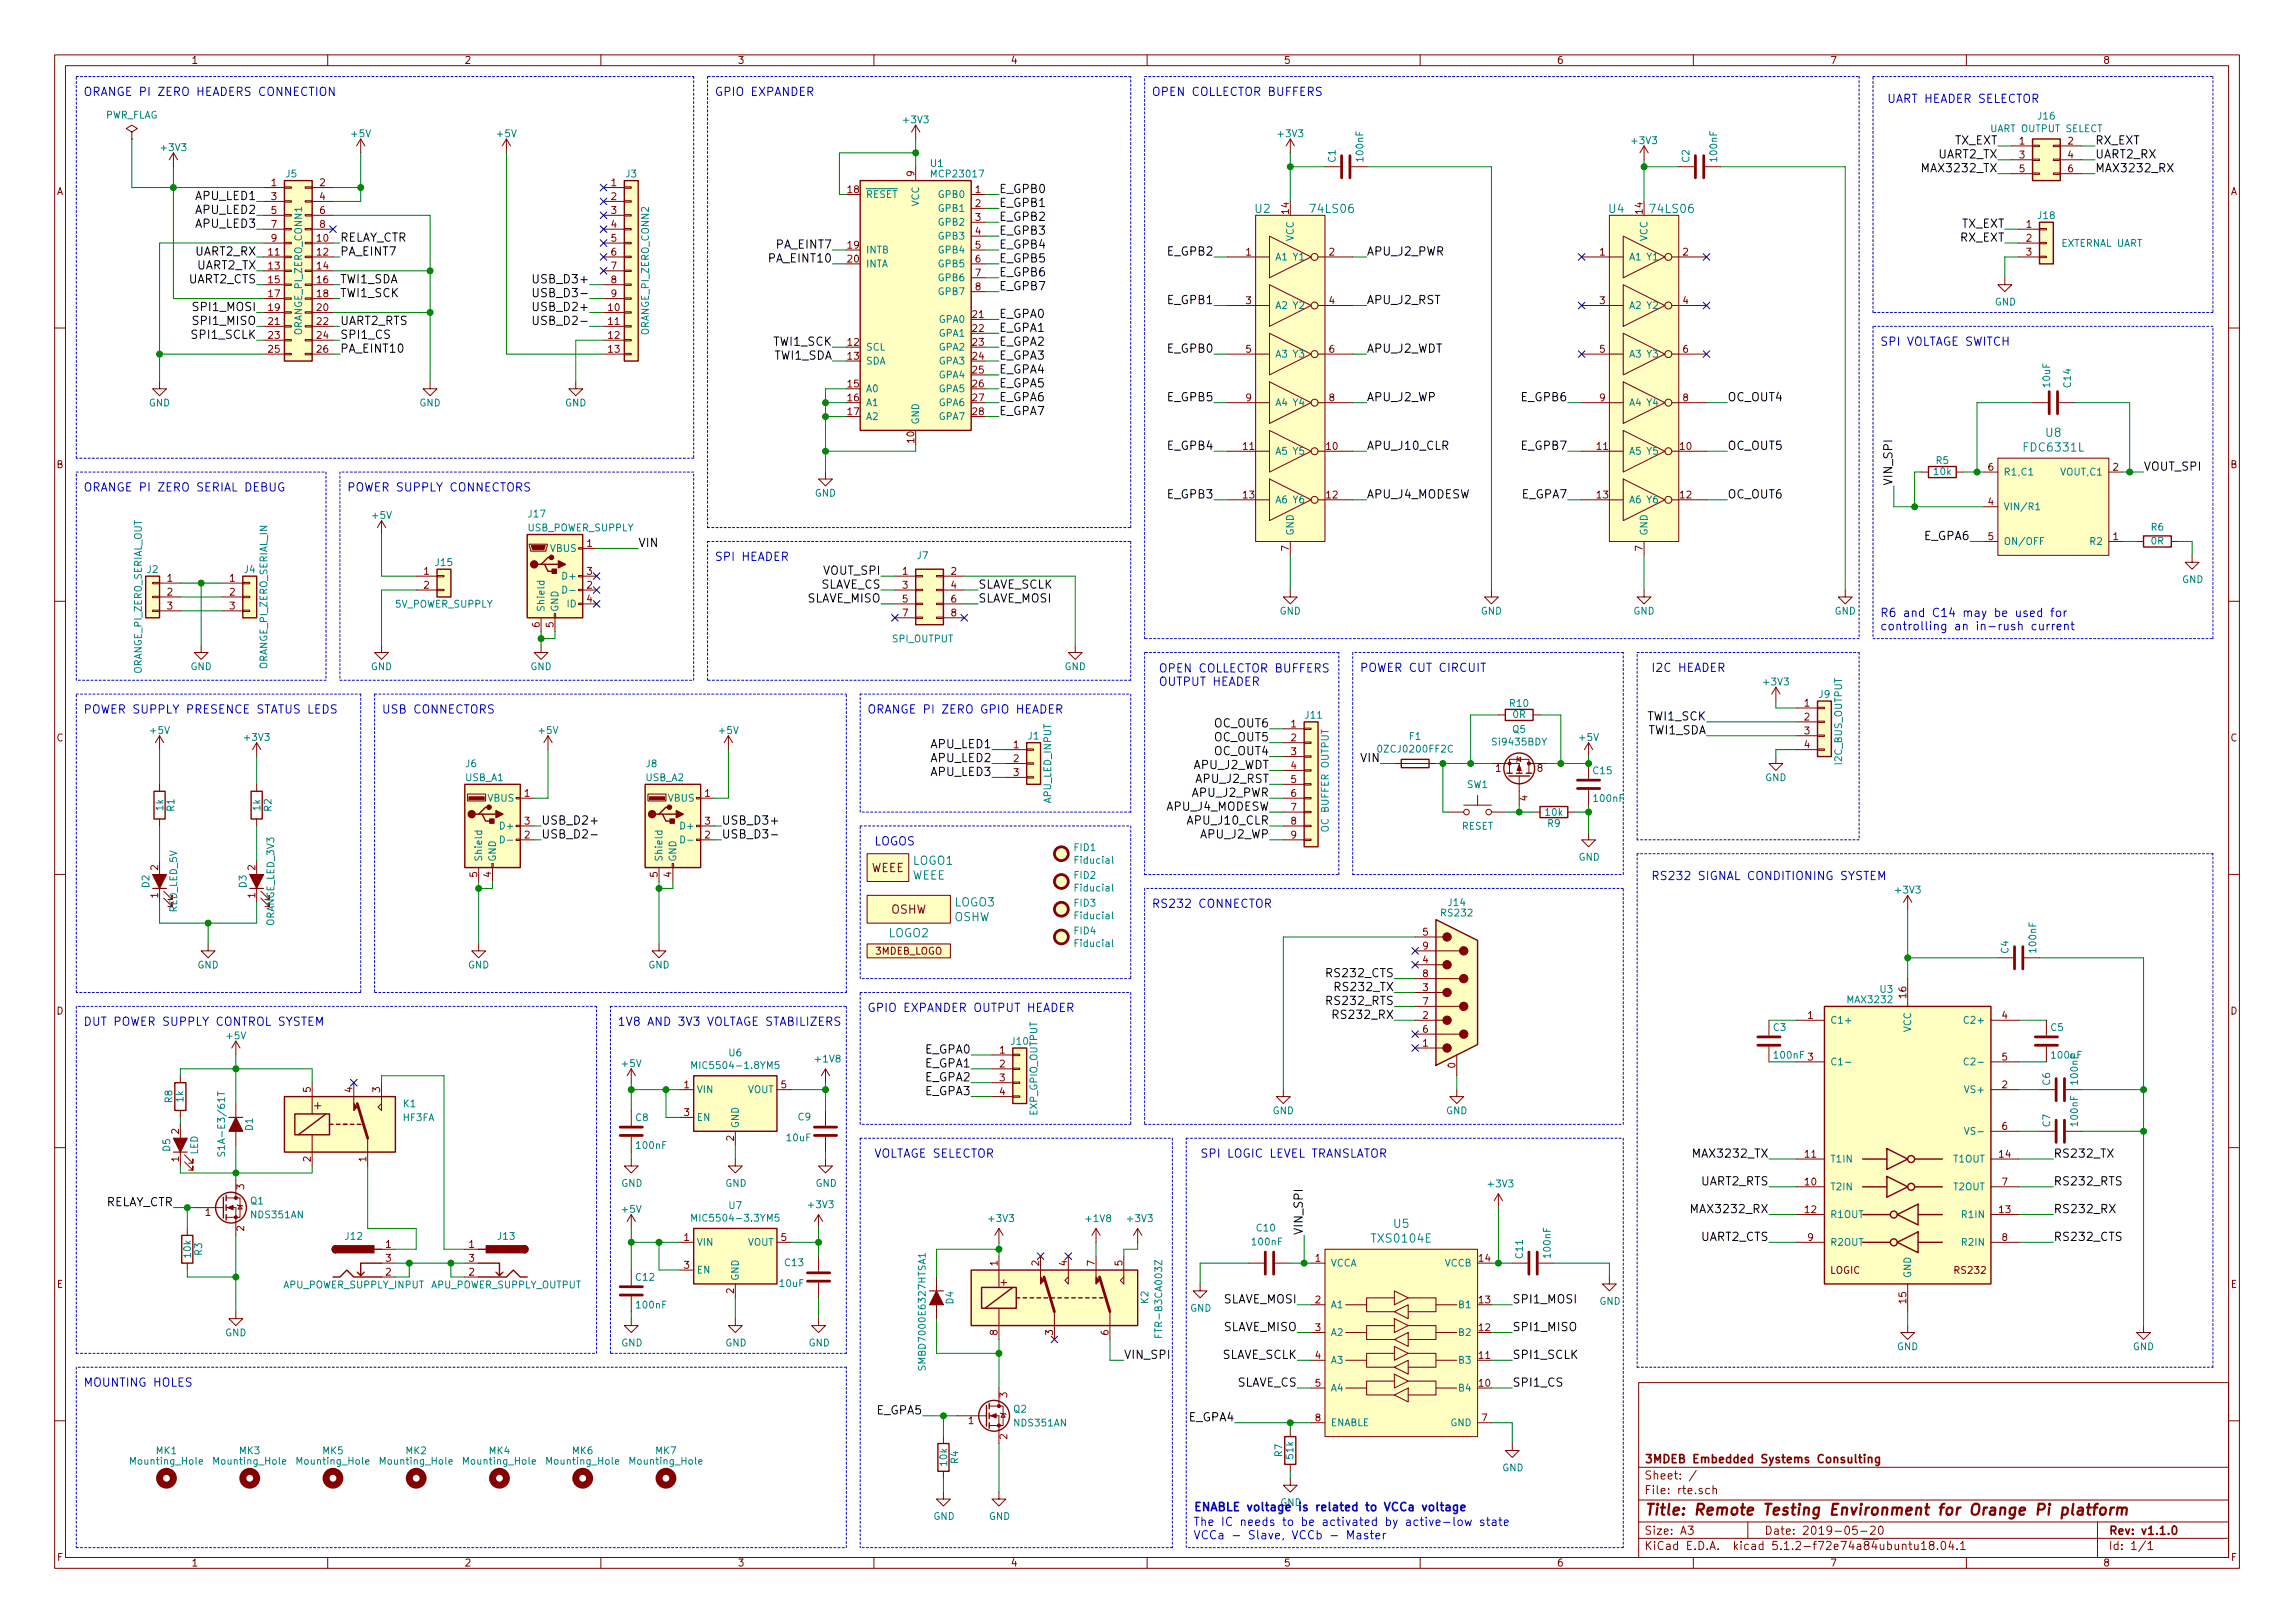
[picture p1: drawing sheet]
<svg xmlns="http://www.w3.org/2000/svg" width="420mm" height="297mm" viewBox="0 0 420 297" stroke-linecap="round" stroke-linejoin="round" font-family="sans-serif">
<defs><g id="words">
<text font-size="2.8" fill="#840000" x="301" y="277.3">Title: Remote Testing Environment for Orange Pi platform</text>
<g font-size="2.1" fill="#0000c2">
<text x="15.2" y="17.6">ORANGE PI ZERO HEADERS CONNECTION</text>
<text x="130.8" y="17.6">GPIO EXPANDER</text>
<text x="210.8" y="17.6">OPEN COLLECTOR BUFFERS</text>
<text x="345.4" y="18.8">UART HEADER SELECTOR</text>
<text x="344.2" y="63.3">SPI VOLTAGE SWITCH</text>
<text x="15.2" y="90">ORANGE PI ZERO SERIAL DEBUG</text>
<text x="63.5" y="90">POWER SUPPLY CONNECTORS</text>
<text x="130.8" y="102.7">SPI HEADER</text>
<text x="344.2" y="112.9">R6 and C14 may be used for</text>
<text x="344.2" y="115.4">controlling an in-rush current</text>
<text x="212.1" y="123.1">OPEN COLLECTOR BUFFERS</text>
<text x="212.1" y="125.5">OUTPUT HEADER</text>
<text x="248.9" y="123">POWER CUT CIRCUIT</text>
<text x="302.3" y="123">I2C HEADER</text>
<text x="15.2" y="130.6">POWER SUPPLY PRESENCE STATUS LEDS</text>
<text x="69.8" y="130.6">USB CONNECTORS</text>
<text x="158.7" y="130.6">ORANGE PI ZERO GPIO HEADER</text>
<text x="160" y="154.7">LOGOS</text>
<text x="302.3" y="161.1">RS232 SIGNAL CONDITIONING SYSTEM</text>
<text x="210.8" y="166.2">RS232 CONNECTOR</text>
<text x="158.7" y="185.2">GPIO EXPANDER OUTPUT HEADER</text>
<text x="15.2" y="187.7">DUT POWER SUPPLY CONTROL SYSTEM</text>
<text x="113" y="187.7">1V8 AND 3V3 VOLTAGE STABILIZERS</text>
<text x="160" y="211.9">VOLTAGE SELECTOR</text>
<text x="219.7" y="211.9">SPI LOGIC LEVEL TRANSLATOR</text>
<text x="15.2" y="253.8">MOUNTING HOLES</text>
<text x="218.4" y="276.6">ENABLE voltage is related to VCCa voltage</text>
<text x="218.4" y="279.3">The IC needs to be activated by active-low state</text>
<text x="218.4" y="281.7">VCCa - Slave, VCCb - Master</text>
</g>
<g font-size="2.1">
<text x="354.8" y="29">UART2_TX</text>
<text x="357.7" y="26.5">TX_EXT</text>
<text x="383.5" y="29">UART2_RX</text>
<text x="383.5" y="26.5">RX_EXT</text>
<text x="182.9" y="35.3">E_GPB0</text>
<text x="352.4" y="31.5">MAX3232_TX</text>
<text x="383.5" y="31.5">MAX3232_RX</text>
<text x="35.9" y="36.6">APU_LED1</text>
<text x="35.9" y="39.2">APU_LED2</text>
<text x="35.9" y="41.7">APU_LED3</text>
<text x="182.9" y="37.9">E_GPB1</text>
<text x="182.9" y="40.4">E_GPB2</text>
<text x="359" y="41.7">TX_EXT</text>
<text x="35.8" y="46.8">UART2_RX</text>
<text x="62.2" y="44.2">RELAY_CTR</text>
<text x="62.2" y="46.8">PA_EINT7</text>
<text x="142.3" y="45.5">PA_EINT7</text>
<text x="182.9" y="43">E_GPB3</text>
<text x="182.9" y="45.5">E_GPB4</text>
<text x="213.9" y="46.8">E_GPB2</text>
<text x="250.2" y="46.8">APU_J2_PWR</text>
<text x="358.8" y="44.2">RX_EXT</text>
<text x="34.5" y="51.9">UART2_CTS</text>
<text x="36" y="49.3">UART2_TX</text>
<text x="62.2" y="51.9">TWI1_SDA</text>
<text x="98.3" y="51.9">USB_D3+</text>
<text x="141.1" y="48">PA_EINT10</text>
<text x="182.9" y="48">E_GPB5</text>
<text x="182.9" y="50.6">E_GPB6</text>
<text x="182.9" y="53.1">E_GPB7</text>
<text x="35.8" y="56.9">SPI1_MOSI</text>
<text x="35.8" y="59.5">SPI1_MISO</text>
<text x="62.2" y="59.5">UART2_RTS</text>
<text x="62.2" y="54.4">TWI1_SCK</text>
<text x="98.3" y="56.9">USB_D2+</text>
<text x="98.9" y="54.4">USB_D3-</text>
<text x="98.9" y="59.5">USB_D2-</text>
<text x="182.9" y="58.2">E_GPA0</text>
<text x="213.9" y="55.7">E_GPB1</text>
<text x="250.2" y="55.7">APU_J2_RST</text>
<text x="35.4" y="62">SPI1_SCLK</text>
<text x="62.2" y="62">SPI1_CS</text>
<text x="62.2" y="64.6">PA_EINT10</text>
<text x="141.7" y="63.3">TWI1_SCK</text>
<text x="141.7" y="65.8">TWI1_SDA</text>
<text x="182.9" y="60.7">E_GPA1</text>
<text x="182.9" y="63.3">E_GPA2</text>
<text x="182.9" y="65.8">E_GPA3</text>
<text x="213.9" y="64.6">E_GPB0</text>
<text x="250.2" y="64.6">APU_J2_WDT</text>
<text x="182.9" y="68.4">E_GPA4</text>
<text x="182.9" y="70.9">E_GPA5</text>
<text x="182.9" y="73.4">E_GPA6</text>
<text x="182.9" y="76">E_GPA7</text>
<text x="213.9" y="73.4">E_GPB5</text>
<text x="250.2" y="73.4">APU_J2_WP</text>
<text x="278.6" y="73.4">E_GPB6</text>
<text x="316.2" y="73.4">OC_OUT4</text>
<text x="213.9" y="82.3">E_GPB4</text>
<text x="250.2" y="82.3">APU_J10_CLR</text>
<text x="278.6" y="82.3">E_GPB7</text>
<text x="316.2" y="82.3">OC_OUT5</text>
<text x="346.5" y="88.9" transform="rotate(-90 346.5 88.9)">VIN_SPI</text>
<text x="392.4" y="86.1">VOUT_SPI</text>
<text x="213.9" y="91.2">E_GPB3</text>
<text x="250.2" y="91.2">APU_J4_MODESW</text>
<text x="278.6" y="91.2">E_GPA7</text>
<text x="316.2" y="91.2">OC_OUT6</text>
<text x="116.8" y="100.1">VIN</text>
<text x="352.3" y="98.8">E_GPA6</text>
<text x="150.1" y="107.7">SLAVE_CS</text>
<text x="150.8" y="105.2">VOUT_SPI</text>
<text x="179.1" y="107.7">SLAVE_SCLK</text>
<text x="147.6" y="110.3">SLAVE_MISO</text>
<text x="179.1" y="110.3">SLAVE_MOSI</text>
<text x="301.7" y="131.9">TWI1_SCK</text>
<text x="170.5" y="136.9">APU_LED1</text>
<text x="222.4" y="133.1">OC_OUT6</text>
<text x="222.4" y="135.7">OC_OUT5</text>
<text x="301.7" y="134.4">TWI1_SDA</text>
<text x="170.5" y="139.5">APU_LED2</text>
<text x="170.5" y="142">APU_LED3</text>
<text x="218.4" y="140.8">APU_J2_WDT</text>
<text x="219" y="143.3">APU_J2_RST</text>
<text x="222.4" y="138.2">OC_OUT4</text>
<text x="249.2" y="139.5">VIN</text>
<text x="213.4" y="148.4">APU_J4_MODESW</text>
<text x="218.3" y="145.8">APU_J2_PWR</text>
<text x="99.1" y="150.9">USB_D2+</text>
<text x="99.1" y="153.5">USB_D2-</text>
<text x="132.1" y="150.9">USB_D3+</text>
<text x="132.1" y="153.5">USB_D3-</text>
<text x="217.7" y="150.9">APU_J10_CLR</text>
<text x="219.8" y="153.5">APU_J2_WP</text>
<text x="243.4" y="178.9">RS232_CTS</text>
<text x="243.4" y="183.9">RS232_RTS</text>
<text x="244.9" y="181.4">RS232_TX</text>
<text x="244.7" y="186.5">RS232_RX</text>
<text x="169.4" y="192.8">E_GPA0</text>
<text x="169.4" y="195.4">E_GPA1</text>
<text x="169.4" y="197.9">E_GPA2</text>
<text x="169.4" y="200.4">E_GPA3</text>
<text x="310.5" y="211.9">MAX3232_TX</text>
<text x="375.9" y="211.9">RS232_TX</text>
<text x="19" y="220.8">RELAY_CTR</text>
<text x="311.4" y="217">UART2_RTS</text>
<text x="375.9" y="217">RS232_RTS</text>
<text x="238.5" y="226.1" transform="rotate(-90 238.5 226.1)">VIN_SPI</text>
<text x="310.3" y="222">MAX3232_RX</text>
<text x="311.4" y="227.1">UART2_CTS</text>
<text x="375.9" y="222">RS232_RX</text>
<text x="375.9" y="227.1">RS232_CTS</text>
<text x="223.8" y="238.5">SLAVE_MOSI</text>
<text x="276.9" y="238.5">SPI1_MOSI</text>
<text x="223.8" y="243.6">SLAVE_MISO</text>
<text x="276.9" y="243.6">SPI1_MISO</text>
<text x="205.7" y="248.7">VIN_SPI</text>
<text x="223.4" y="248.7">SLAVE_SCLK</text>
<text x="276.9" y="248.7">SPI1_SCLK</text>
<text x="226.3" y="253.8">SLAVE_CS</text>
<text x="276.9" y="253.8">SPI1_CS</text>
<text x="160.5" y="258.9">E_GPA5</text>
<text x="217.7" y="260.1">E_GPA4</text>
</g>
<g font-size="2.1" fill="#008484">
<text x="229.8" y="39">U2</text>
<text x="240.1" y="39">74LS06</text>
<text x="294.6" y="39">U4</text>
<text x="302.4" y="39">74LS06</text>
<text x="370.7" y="82.6">FDC6331L</text>
<text x="374.6" y="79.9">U8</text>
<text x="167" y="161">WEEE</text>
<text x="167.1" y="158.3">LOGO1</text>
<text x="174.8" y="165.9">LOGO3</text>
<text x="162.7" y="171.5">LOGO2</text>
<text x="174.7" y="168.6">OSHW</text>
<text x="251.4" y="227.4">TXS0104E</text>
<text x="255.2" y="224.7">U5</text>
</g>
<g font-size="2.1" fill="#840000">
<text x="159.4" y="159.6">WEEE</text>
<text x="163.1" y="167.2">OSHW</text>
<text x="57.6" y="203">+</text>
<text x="301" y="267.8">3MDEB Embedded Systems Consulting</text>
<text x="301" y="273.5">File: rte.sch</text>
<text x="301" y="270.8">Sheet: /</text>
<text x="301" y="280.9">Size: A3</text>
<text x="323" y="280.9">Date: 2019-05-20</text>
<text x="386" y="280.9">Rev: v1.1.0</text>
<text x="301" y="283.7">KiCad E.D.A. kicad 5.1.2-f72e74a84ubuntu18.04.1</text>
<text x="386" y="283.7">Id: 1/1</text>
</g>
<g font-size="1.8" fill="#840000">
<text x="35" y="11.7">1</text>
<text x="85" y="11.7">2</text>
<text x="135" y="11.7">3</text>
<text x="185" y="11.7">4</text>
<text x="235" y="11.7">5</text>
<text x="285" y="11.7">6</text>
<text x="335" y="11.7">7</text>
<text x="385" y="11.7">8</text>
<text x="369.7" y="26.5">1</text>
<text x="369.7" y="29">3</text>
<text x="378.6" y="26.5">2</text>
<text x="378.6" y="29">4</text>
<text x="10.4" y="35.7">A</text>
<text x="49.7" y="34.1">1</text>
<text x="58.6" y="34.1">2</text>
<text x="111.9" y="34.1">1</text>
<text x="155.2" y="35.3">18</text>
<text x="167.4" y="32.3" transform="rotate(-90 167.4 32.3)">9</text>
<text x="178.6" y="35.3">1</text>
<text x="369.7" y="31.5">5</text>
<text x="378.6" y="31.5">6</text>
<text x="408.4" y="35.7">A</text>
<text x="49.7" y="36.6">3</text>
<text x="49.7" y="39.2">5</text>
<text x="49.7" y="41.7">7</text>
<text x="58.6" y="36.6">4</text>
<text x="58.6" y="39.2">6</text>
<text x="58.6" y="41.7">8</text>
<text x="111.9" y="36.6">2</text>
<text x="111.9" y="39.2">3</text>
<text x="111.9" y="41.7">4</text>
<text x="178.6" y="37.9">2</text>
<text x="178.6" y="40.4">3</text>
<text x="236" y="39.1" transform="rotate(-90 236 39.1)">14</text>
<text x="300.7" y="39.1" transform="rotate(-90 300.7 39.1)">14</text>
<text x="371" y="41.7">1</text>
<text x="49.2" y="46.8">11</text>
<text x="49.7" y="44.2">9</text>
<text x="58.1" y="44.2">10</text>
<text x="58.1" y="46.8">12</text>
<text x="111.9" y="44.2">5</text>
<text x="111.9" y="46.8">6</text>
<text x="155.2" y="45.5">19</text>
<text x="178.6" y="43">4</text>
<text x="178.6" y="45.5">5</text>
<text x="228.1" y="46.8">1</text>
<text x="243.4" y="46.8">2</text>
<text x="292.9" y="46.8">1</text>
<text x="308.1" y="46.8">2</text>
<text x="371" y="44.2">2</text>
<text x="371" y="46.8">3</text>
<text x="49.2" y="49.3">13</text>
<text x="49.2" y="51.9">15</text>
<text x="58.1" y="49.3">14</text>
<text x="58.1" y="51.9">16</text>
<text x="111.9" y="49.3">7</text>
<text x="111.9" y="51.9">8</text>
<text x="155.2" y="48">20</text>
<text x="178.6" y="48">6</text>
<text x="178.6" y="50.6">7</text>
<text x="178.6" y="53.1">8</text>
<text x="49.2" y="59.5">21</text>
<text x="49.2" y="54.4">17</text>
<text x="49.2" y="56.9">19</text>
<text x="58.1" y="56.9">20</text>
<text x="58.1" y="59.5">22</text>
<text x="58.1" y="54.4">18</text>
<text x="111.4" y="56.9">10</text>
<text x="111.4" y="59.5">11</text>
<text x="111.9" y="54.4">9</text>
<text x="178.1" y="58.2">21</text>
<text x="228.1" y="55.7">3</text>
<text x="243.4" y="55.7">4</text>
<text x="292.9" y="55.7">3</text>
<text x="308.1" y="55.7">4</text>
<text x="49.2" y="62">23</text>
<text x="49.2" y="64.6">25</text>
<text x="58.1" y="62">24</text>
<text x="58.1" y="64.6">26</text>
<text x="111.4" y="62">12</text>
<text x="111.4" y="64.6">13</text>
<text x="155.2" y="63.3">12</text>
<text x="155.2" y="65.8">13</text>
<text x="178.1" y="60.7">22</text>
<text x="178.1" y="63.3">23</text>
<text x="178.1" y="65.8">24</text>
<text x="228.1" y="64.6">5</text>
<text x="243.4" y="64.6">6</text>
<text x="292.9" y="64.6">5</text>
<text x="308.1" y="64.6">6</text>
<text x="155.2" y="70.9">15</text>
<text x="178.1" y="68.4">25</text>
<text x="178.1" y="70.9">26</text>
<text x="155.2" y="73.4">16</text>
<text x="155.2" y="76">17</text>
<text x="178.1" y="73.4">27</text>
<text x="178.1" y="76">28</text>
<text x="228.1" y="73.4">9</text>
<text x="243.4" y="73.4">8</text>
<text x="292.9" y="73.4">9</text>
<text x="308.1" y="73.4">8</text>
<text x="167.4" y="81" transform="rotate(-90 167.4 81)">10</text>
<text x="227.6" y="82.3">11</text>
<text x="242.9" y="82.3">10</text>
<text x="292.4" y="82.3">11</text>
<text x="307.6" y="82.3">10</text>
<text x="10.4" y="85.7">B</text>
<text x="364" y="86.1">6</text>
<text x="386.9" y="86.1">2</text>
<text x="408.4" y="85.7">B</text>
<text x="227.6" y="91.2">13</text>
<text x="242.9" y="91.2">12</text>
<text x="292.4" y="91.2">13</text>
<text x="307.6" y="91.2">12</text>
<text x="364" y="92.5">4</text>
<text x="107.5" y="100.1">1</text>
<text x="236" y="100.8" transform="rotate(-90 236 100.8)">7</text>
<text x="300.7" y="100.8" transform="rotate(-90 300.7 100.8)">7</text>
<text x="364" y="98.8">5</text>
<text x="386.9" y="98.8">1</text>
<text x="30.6" y="106.5">1</text>
<text x="42.1" y="106.5">1</text>
<text x="77.6" y="105.2">1</text>
<text x="77.6" y="107.7">2</text>
<text x="107.5" y="107.7">2</text>
<text x="107.5" y="105.2">3</text>
<text x="165.3" y="105.2">1</text>
<text x="165.3" y="107.7">3</text>
<text x="174.1" y="105.2">2</text>
<text x="174.1" y="107.7">4</text>
<text x="30.6" y="109">2</text>
<text x="30.6" y="111.5">3</text>
<text x="42.1" y="109">2</text>
<text x="42.1" y="111.5">3</text>
<text x="107.5" y="110.3">4</text>
<text x="165.3" y="110.3">5</text>
<text x="165.3" y="112.8">7</text>
<text x="174.1" y="110.3">6</text>
<text x="174.1" y="112.8">8</text>
<text x="98.8" y="114.8" transform="rotate(-90 98.8 114.8)">6</text>
<text x="101.3" y="114.8" transform="rotate(-90 101.3 114.8)">5</text>
<text x="330.4" y="129.3">1</text>
<text x="330.4" y="131.9">2</text>
<text x="10.4" y="135.7">C</text>
<text x="185.6" y="136.9">1</text>
<text x="236.4" y="133.1">1</text>
<text x="236.4" y="135.7">2</text>
<text x="330.4" y="134.4">3</text>
<text x="330.4" y="136.9">4</text>
<text x="408.4" y="135.7">C</text>
<text x="185.6" y="139.5">2</text>
<text x="185.6" y="142">3</text>
<text x="236.4" y="138.2">3</text>
<text x="236.4" y="140.8">4</text>
<text x="236.4" y="143.3">5</text>
<text x="273.8" y="141.3">1</text>
<text x="281.5" y="141.3">8</text>
<text x="96" y="145.8">1</text>
<text x="129.1" y="145.8">1</text>
<text x="236.4" y="145.8">6</text>
<text x="236.4" y="148.4">7</text>
<text x="279.7" y="146.6" transform="rotate(-90 279.7 146.6)">4</text>
<text x="96" y="153.5">2</text>
<text x="96" y="150.9">3</text>
<text x="129.1" y="153.5">2</text>
<text x="129.1" y="150.9">3</text>
<text x="236.4" y="150.9">8</text>
<text x="236.4" y="153.5">9</text>
<text x="29" y="159.3" transform="rotate(-90 29 159.3)">2</text>
<text x="46.7" y="159.3" transform="rotate(-90 46.7 159.3)">2</text>
<text x="87.4" y="160.5" transform="rotate(-90 87.4 160.5)">5</text>
<text x="89.9" y="160.5" transform="rotate(-90 89.9 160.5)">4</text>
<text x="120.4" y="160.5" transform="rotate(-90 120.4 160.5)">5</text>
<text x="122.9" y="160.5" transform="rotate(-90 122.9 160.5)">4</text>
<text x="29" y="164.3" transform="rotate(-90 29 164.3)">1</text>
<text x="46.7" y="164.3" transform="rotate(-90 46.7 164.3)">1</text>
<text x="260.5" y="171.2">5</text>
<text x="260.5" y="173.8">9</text>
<text x="160.2" y="174.7">3MDEB_LOGO</text>
<text x="260.5" y="176.3">4</text>
<text x="260.5" y="178.9">8</text>
<text x="10.4" y="185.7">D</text>
<text x="260.5" y="181.4">3</text>
<text x="260.5" y="183.9">7</text>
<text x="349" y="182.6" transform="rotate(-90 349 182.6)">16</text>
<text x="408.4" y="185.7">D</text>
<text x="260.5" y="191.6">1</text>
<text x="260.5" y="186.5">2</text>
<text x="260.5" y="189">6</text>
<text x="331" y="186.5">1</text>
<text x="366.5" y="186.5">4</text>
<text x="183" y="192.8">1</text>
<text x="183" y="195.4">2</text>
<text x="183" y="197.9">3</text>
<text x="266.4" y="195.5" transform="rotate(-90 266.4 195.5)">0</text>
<text x="324.9" y="193.8">100nF 3</text>
<text x="366.5" y="194.1">5</text>
<text x="56.9" y="199.9" transform="rotate(-90 56.9 199.9)">5</text>
<text x="64.5" y="199.9" transform="rotate(-90 64.5 199.9)">4</text>
<text x="69.6" y="199.9" transform="rotate(-90 69.6 199.9)">3</text>
<text x="125.2" y="199.2">1</text>
<text x="143" y="199.2">5</text>
<text x="183" y="200.4">4</text>
<text x="366.5" y="199.2">2</text>
<text x="32.8" y="207.5" transform="rotate(-90 32.8 207.5)">2</text>
<text x="125.2" y="204.3">3</text>
<text x="134.4" y="208.8" transform="rotate(-90 134.4 208.8)">2</text>
<text x="366.5" y="206.8">6</text>
<text x="32.8" y="212.6" transform="rotate(-90 32.8 212.6)">1</text>
<text x="56.9" y="212.6" transform="rotate(-90 56.9 212.6)">2</text>
<text x="67.1" y="212.6" transform="rotate(-90 67.1 212.6)">1</text>
<text x="330.5" y="211.9">11</text>
<text x="366.1" y="211.9">14</text>
<text x="44.7" y="217.7" transform="rotate(-90 44.7 217.7)">3</text>
<text x="330.5" y="217">10</text>
<text x="366.5" y="217">7</text>
<text x="37.6" y="222.5">1</text>
<text x="44.7" y="225.3" transform="rotate(-90 44.7 225.3)">2</text>
<text x="125.2" y="227.1">1</text>
<text x="143" y="227.1">5</text>
<text x="330.5" y="222">12</text>
<text x="331" y="227.1">9</text>
<text x="366.1" y="222">13</text>
<text x="366.5" y="227.1">8</text>
<text x="70.6" y="228.4">1</text>
<text x="70.6" y="233.5">2</text>
<text x="70.6" y="230.9">3</text>
<text x="85.9" y="228.4">1</text>
<text x="85.9" y="233.5">2</text>
<text x="85.9" y="230.9">3</text>
<text x="125.2" y="232.2">3</text>
<text x="182.6" y="231.7" transform="rotate(-90 182.6 231.7)">1</text>
<text x="190.2" y="231.7" transform="rotate(-90 190.2 231.7)">2</text>
<text x="195.3" y="231.7" transform="rotate(-90 195.3 231.7)">4</text>
<text x="200.4" y="231.7" transform="rotate(-90 200.4 231.7)">7</text>
<text x="205.5" y="231.7" transform="rotate(-90 205.5 231.7)">5</text>
<text x="240.8" y="230.9">1</text>
<text x="270.8" y="230.9">14</text>
<text x="335" y="233.1">LOGIC</text>
<text x="358" y="233.1">RS232</text>
<text x="10.4" y="235.7">E</text>
<text x="134.4" y="236.7" transform="rotate(-90 134.4 236.7)">2</text>
<text x="240.8" y="238.5">2</text>
<text x="270.8" y="238.5">13</text>
<text x="349" y="238.5" transform="rotate(-90 349 238.5)">15</text>
<text x="408.4" y="235.7">E</text>
<text x="182.6" y="244.4" transform="rotate(-90 182.6 244.4)">8</text>
<text x="192.8" y="244.4" transform="rotate(-90 192.8 244.4)">3</text>
<text x="202.9" y="244.4" transform="rotate(-90 202.9 244.4)">6</text>
<text x="240.8" y="243.6">3</text>
<text x="270.8" y="243.6">12</text>
<text x="240.8" y="248.7">4</text>
<text x="270.8" y="248.7">11</text>
<text x="184.4" y="255.8" transform="rotate(-90 184.4 255.8)">3</text>
<text x="240.8" y="253.8">5</text>
<text x="270.8" y="253.8">10</text>
<text x="177.3" y="260.6">1</text>
<text x="184.4" y="263.4" transform="rotate(-90 184.4 263.4)">2</text>
<text x="240.8" y="260.1">8</text>
<text x="271.3" y="260.1">7</text>
<text x="10.5" y="285.7">F</text>
<text x="35" y="286.7">1</text>
<text x="85" y="286.7">2</text>
<text x="135" y="286.7">3</text>
<text x="185" y="286.7">4</text>
<text x="235" y="286.7">5</text>
<text x="285" y="286.7">6</text>
<text x="335" y="286.7">7</text>
<text x="385" y="286.7">8</text>
<text x="408.5" y="285.7">F</text>
</g>
<g font-size="1.8" fill="#008484">
<text x="19.2" y="21.7">PWR_FLAG</text>
<text x="165.6" y="22.6">+3V3</text>
<text x="373.2" y="21.9">J16</text>
<text x="29.7" y="27.6">+3V3</text>
<text x="64.4" y="25.1">+5V</text>
<text x="91.1" y="25.1">+5V</text>
<text x="234.1" y="25.1">+3V3</text>
<text x="244.5" y="29.7" transform="rotate(-90 244.5 29.7)">C1</text>
<text x="249.6" y="29.4" transform="rotate(-90 249.6 29.4)">100nF</text>
<text x="298.9" y="26.4">+3V3</text>
<text x="309.3" y="29.7" transform="rotate(-90 309.3 29.7)">C2</text>
<text x="314.4" y="29.4" transform="rotate(-90 314.4 29.4)">100nF</text>
<text x="364.6" y="24.2">UART OUTPUT SELECT</text>
<text x="52.4" y="32.5">J5</text>
<text x="114.6" y="32.5">J3</text>
<text x="170.4" y="30.6">U1</text>
<text x="170.8" y="32.5">MCP23017</text>
<text x="158.5" y="36.2">RESET</text>
<text x="168.3" y="37.8" transform="rotate(-90 168.3 37.8)">VCC</text>
<text x="172" y="36.2">GPB0</text>
<text x="172" y="38.8">GPB1</text>
<text x="172" y="41.3">GPB2</text>
<text x="373.2" y="40.1">J18</text>
<text x="158.5" y="46.4">INTB</text>
<text x="172" y="43.9">GPB3</text>
<text x="172" y="46.4">GPB4</text>
<text x="233.4" y="47.7">A1</text>
<text x="236.9" y="44.2" transform="rotate(-90 236.9 44.2)">VCC</text>
<text x="236.9" y="47.7">Y1</text>
<text x="298.2" y="47.7">A1</text>
<text x="301.6" y="44.2" transform="rotate(-90 301.6 44.2)">VCC</text>
<text x="301.6" y="47.7">Y1</text>
<text x="377.3" y="45.2">EXTERNAL UART</text>
<text x="158.5" y="48.9">INTA</text>
<text x="172" y="48.9">GPB5</text>
<text x="172" y="51.5">GPB6</text>
<text x="172" y="54">GPB7</text>
<text x="172" y="59.1">GPA0</text>
<text x="233.4" y="56.6">A2</text>
<text x="236.9" y="56.6">Y2</text>
<text x="298.2" y="56.6">A2</text>
<text x="301.6" y="56.6">Y2</text>
<text x="365.2" y="55.9">GND</text>
<text x="55.3" y="61.3" transform="rotate(-90 55.3 61.3)">ORANGE_PI_ZERO_CONN1</text>
<text x="118.8" y="61.3" transform="rotate(-90 118.8 61.3)">ORANGE_PI_ZERO_CONN2</text>
<text x="158.5" y="64.2">SCL</text>
<text x="172" y="61.6">GPA1</text>
<text x="172" y="64.2">GPA2</text>
<text x="233.4" y="65.4">A3</text>
<text x="236.9" y="65.4">Y3</text>
<text x="298.2" y="65.4">A3</text>
<text x="301.6" y="65.4">Y3</text>
<text x="158.5" y="66.7">SDA</text>
<text x="158.5" y="71.8">A0</text>
<text x="172" y="66.7">GPA3</text>
<text x="172" y="69.3">GPA4</text>
<text x="172" y="71.8">GPA5</text>
<text x="375.3" y="70.8" transform="rotate(-90 375.3 70.8)">10uF</text>
<text x="379.1" y="70.9" transform="rotate(-90 379.1 70.9)">C14</text>
<text x="27.3" y="74.4">GND</text>
<text x="76.8" y="74.4">GND</text>
<text x="103.5" y="74.4">GND</text>
<text x="158.5" y="74.3">A1</text>
<text x="158.5" y="76.9">A2</text>
<text x="168.3" y="77.8" transform="rotate(-90 168.3 77.8)">GND</text>
<text x="172" y="74.3">GPA6</text>
<text x="172" y="76.9">GPA7</text>
<text x="233.4" y="74.3">A4</text>
<text x="236.9" y="74.3">Y4</text>
<text x="298.2" y="74.3">A4</text>
<text x="301.6" y="74.3">Y4</text>
<text x="233.4" y="83.2">A5</text>
<text x="236.9" y="83.2">Y5</text>
<text x="298.2" y="83.2">A5</text>
<text x="301.6" y="83.2">Y5</text>
<text x="354.1" y="87">10k</text>
<text x="354.5" y="84.9">R5</text>
<text x="366.8" y="87">R1,C1</text>
<text x="377.4" y="87">VOUT,C1</text>
<text x="68.2" y="95">+5V</text>
<text x="96.8" y="94.7">J17</text>
<text x="149.2" y="90.9">GND</text>
<text x="233.4" y="92.1">A6</text>
<text x="236.9" y="92.1">Y6</text>
<text x="298.2" y="92.1">A6</text>
<text x="301.6" y="92.1">Y6</text>
<text x="366.8" y="93.4">VIN/R1</text>
<text x="96.6" y="97.2">USB_POWER_SUPPLY</text>
<text x="100.8" y="101">VBUS</text>
<text x="236.9" y="98.1" transform="rotate(-90 236.9 98.1)">GND</text>
<text x="301.6" y="98.1" transform="rotate(-90 301.6 98.1)">GND</text>
<text x="366.8" y="99.7">ON/OFF</text>
<text x="382.8" y="99.7">R2</text>
<text x="393.9" y="97.1">R6</text>
<text x="393.9" y="99.7">0R</text>
<text x="27" y="104.9">J2</text>
<text x="44.8" y="104.9">J4</text>
<text x="79.8" y="103.6">J15</text>
<text x="103.4" y="106.1">D+</text>
<text x="167.9" y="102.3">J7</text>
<text x="399.5" y="106.7">GND</text>
<text x="72.3" y="111.2">5V_POWER_SUPPLY</text>
<text x="99.7" y="112.1" transform="rotate(-90 99.7 112.1)">Shield</text>
<text x="102.2" y="112.1" transform="rotate(-90 102.2 112.1)">GND</text>
<text x="103.9" y="111.2">ID</text>
<text x="234.3" y="112.5">GND</text>
<text x="271.1" y="112.5">GND</text>
<text x="299" y="112.5">GND</text>
<text x="335.9" y="112.5">GND</text>
<text x="163.4" y="117.6">SPI_OUTPUT</text>
<text x="26" y="123.5" transform="rotate(-90 26 123.5)">ORANGE_PI_ZERO_SERIAL_OUT</text>
<text x="34.9" y="122.6">GND</text>
<text x="48.9" y="122.5" transform="rotate(-90 48.9 122.5)">ORANGE_PI_ZERO_SERIAL_IN</text>
<text x="67.9" y="122.6">GND</text>
<text x="97.1" y="122.6">GND</text>
<text x="194.9" y="122.6">GND</text>
<text x="323" y="125.4">+3V3</text>
<text x="239" y="131.5">J11</text>
<text x="276.5" y="129.4">R10</text>
<text x="277" y="131.4">0R</text>
<text x="333" y="127.7">J9</text>
<text x="27.6" y="134.3">+5V</text>
<text x="44.9" y="135.6">+3V3</text>
<text x="98.7" y="134.3">+5V</text>
<text x="131.7" y="134.3">+5V</text>
<text x="188.3" y="135.3">J1</text>
<text x="252.8" y="137.7">0ZCJ0200FF2C</text>
<text x="258.1" y="135.4">F1</text>
<text x="273.5" y="136.4">Si9435BDY</text>
<text x="277" y="134.1">Q5</text>
<text x="289.2" y="135.6">+5V</text>
<text x="85.2" y="143">USB_A1</text>
<text x="85.3" y="140.4">J6</text>
<text x="118.2" y="143">USB_A2</text>
<text x="118.3" y="140.4">J8</text>
<text x="291.7" y="141.7">C15</text>
<text x="323.2" y="143">GND</text>
<text x="337.2" y="139.9" transform="rotate(-90 337.2 139.9)">I2C_BUS_OUTPUT</text>
<text x="29.9" y="148.3" transform="rotate(-90 29.9 148.3)">1k</text>
<text x="31.9" y="148.5" transform="rotate(-90 31.9 148.5)">R1</text>
<text x="47.7" y="148.3" transform="rotate(-90 47.7 148.3)">1k</text>
<text x="49.7" y="148.5" transform="rotate(-90 49.7 148.5)">R2</text>
<text x="89.3" y="146.7">VBUS</text>
<text x="122.4" y="146.7">VBUS</text>
<text x="192.5" y="147" transform="rotate(-90 192.5 147)">APU_LED_INPUT</text>
<text x="268.6" y="144.2">SW1</text>
<text x="283" y="149.3">10k</text>
<text x="291.9" y="146.8">100nF</text>
<text x="91.9" y="151.8">D+</text>
<text x="124.9" y="151.8">D+</text>
<text x="196.7" y="155.8">FID1</text>
<text x="243.3" y="151.9" transform="rotate(-90 243.3 151.9)">OC BUFFER OUTPUT</text>
<text x="267.6" y="151.9">RESET</text>
<text x="283.4" y="151.3">R9</text>
<text x="88.3" y="157.8" transform="rotate(-90 88.3 157.8)">Shield</text>
<text x="90.8" y="157.8" transform="rotate(-90 90.8 157.8)">GND</text>
<text x="121.3" y="157.8" transform="rotate(-90 121.3 157.8)">Shield</text>
<text x="123.8" y="157.8" transform="rotate(-90 123.8 157.8)">GND</text>
<text x="196.7" y="160.8">FID2</text>
<text x="197" y="158.1">Fiducial</text>
<text x="289" y="157.5">GND</text>
<text x="27.4" y="162.4" transform="rotate(-90 27.4 162.4)">D2</text>
<text x="32.4" y="167" transform="rotate(-90 32.4 167)">RED_LED_5V</text>
<text x="45.1" y="162.4" transform="rotate(-90 45.1 162.4)">D3</text>
<text x="196.7" y="165.9">FID3</text>
<text x="197" y="163.2">Fiducial</text>
<text x="264" y="167.7">RS232</text>
<text x="265.2" y="165.8">J14</text>
<text x="347.2" y="163.5">+3V3</text>
<text x="50.2" y="169.5" transform="rotate(-90 50.2 169.5)">ORANGE_LED_3V3</text>
<text x="196.7" y="171">FID4</text>
<text x="197" y="168.2">Fiducial</text>
<text x="197" y="173.3">Fiducial</text>
<text x="36.1" y="177.3">GND</text>
<text x="85.7" y="177.3">GND</text>
<text x="118.7" y="177.3">GND</text>
<text x="367.7" y="174.5" transform="rotate(-90 367.7 174.5)">C4</text>
<text x="372.8" y="174.2" transform="rotate(-90 372.8 174.2)">100nF</text>
<text x="338.4" y="183.6">MAX3232</text>
<text x="344.2" y="181.7">U3</text>
<text x="41.6" y="190.2">+5V</text>
<text x="185.2" y="191.2">J10</text>
<text x="324.7" y="188.7">C3</text>
<text x="335" y="187.4">C1+</text>
<text x="349.9" y="188.9" transform="rotate(-90 349.9 188.9)">VCC</text>
<text x="360.2" y="187.4">C2+</text>
<text x="375.5" y="188.7">C5</text>
<text x="114" y="195.3">+5V</text>
<text x="127.7" y="195.6">MIC5504-1.8YM5</text>
<text x="133.5" y="193.3">U6</text>
<text x="149.4" y="194.4">+1V8</text>
<text x="335" y="195">C1-</text>
<text x="360.6" y="195">C2-</text>
<text x="375.7" y="193.8">100nF</text>
<text x="31.5" y="201.8" transform="rotate(-90 31.5 201.8)">R8</text>
<text x="33.6" y="201.7" transform="rotate(-90 33.6 201.7)">1k</text>
<text x="73.9" y="202.7">K1</text>
<text x="127.5" y="200.1">VIN</text>
<text x="136.8" y="200.1">VOUT</text>
<text x="233" y="203.9">GND</text>
<text x="264.7" y="203.9">GND</text>
<text x="360.1" y="200.1">VS+</text>
<text x="375.3" y="198.6" transform="rotate(-90 375.3 198.6)">C6</text>
<text x="380.4" y="198.3" transform="rotate(-90 380.4 198.3)">100nF</text>
<text x="46.3" y="206.9" transform="rotate(-90 46.3 206.9)">D1</text>
<text x="73.8" y="205.2">HF3FA</text>
<text x="116.4" y="205.2">C8</text>
<text x="127.5" y="205.1">EN</text>
<text x="135.3" y="206.5" transform="rotate(-90 135.3 206.5)">GND</text>
<text x="144.1" y="208.9">10uF</text>
<text x="146.2" y="205.1">C9</text>
<text x="189.9" y="204.2" transform="rotate(-90 189.9 204.2)">EXP_GPIO_OUTPUT</text>
<text x="360.5" y="207.7">VS-</text>
<text x="375.3" y="206.2" transform="rotate(-90 375.3 206.2)">C7</text>
<text x="380.4" y="205.9" transform="rotate(-90 380.4 205.9)">100nF</text>
<text x="31.2" y="210.7" transform="rotate(-90 31.2 210.7)">D5</text>
<text x="36.2" y="211.3" transform="rotate(-90 36.2 211.3)">LED</text>
<text x="41.2" y="210.6" transform="rotate(-90 41.2 210.6)">S1A-E3/61T</text>
<text x="116.7" y="210.3">100nF</text>
<text x="335" y="212.8">T1IN</text>
<text x="357.7" y="212.8">T1OUT</text>
<text x="45.9" y="220.4">Q1</text>
<text x="113.7" y="217.2">GND</text>
<text x="114" y="222">+5V</text>
<text x="132.8" y="217.2">GND</text>
<text x="133.5" y="221.3">U7</text>
<text x="148.2" y="221.1">+3V3</text>
<text x="149.3" y="217.2">GND</text>
<text x="272.6" y="217.3">+3V3</text>
<text x="335" y="217.8">T2IN</text>
<text x="357.7" y="217.8">T2OUT</text>
<text x="46.1" y="223">NDS351AN</text>
<text x="63.3" y="226.9">J12</text>
<text x="91.2" y="226.9">J13</text>
<text x="127.7" y="223.6">MIC5504-3.3YM5</text>
<text x="181.2" y="223.7">+3V3</text>
<text x="199" y="223.7">+1V8</text>
<text x="206.6" y="223.7">+3V3</text>
<text x="229.4" y="227.9">100nF</text>
<text x="230.1" y="225.4">C10</text>
<text x="335" y="222.9">R1OUT</text>
<text x="359.4" y="222.9">R1IN</text>
<text x="35" y="230.1" transform="rotate(-90 35 230.1)">10k</text>
<text x="37" y="229.8" transform="rotate(-90 37 229.8)">R3</text>
<text x="127.5" y="228">VIN</text>
<text x="127.5" y="233.1">EN</text>
<text x="136.8" y="228">VOUT</text>
<text x="143.8" y="231.7">C13</text>
<text x="243.6" y="231.8">VCCA</text>
<text x="264.5" y="231.8">VCCB</text>
<text x="278.8" y="230.2" transform="rotate(-90 278.8 230.2)">C11</text>
<text x="283.9" y="230.1" transform="rotate(-90 283.9 230.1)">100nF</text>
<text x="335" y="228">R2OUT</text>
<text x="349.9" y="234" transform="rotate(-90 349.9 234)">GND</text>
<text x="359.4" y="228">R2IN</text>
<text x="51.9" y="235.8">APU_POWER_SUPPLY_INPUT</text>
<text x="78.8" y="235.8">APU_POWER_SUPPLY_OUTPUT</text>
<text x="116.5" y="234.4">C12</text>
<text x="116.7" y="239.5">100nF</text>
<text x="135.3" y="234.5" transform="rotate(-90 135.3 234.5)">GND</text>
<text x="142.8" y="235.5">10uF</text>
<text x="174.5" y="238.6" transform="rotate(-90 174.5 238.6)">D4</text>
<text x="210.2" y="238.6" transform="rotate(-90 210.2 238.6)">K2</text>
<text x="243.6" y="239.4">A1</text>
<text x="267.2" y="239.4">B1</text>
<text x="292.8" y="238.8">GND</text>
<text x="41.2" y="244.6">GND</text>
<text x="212.8" y="244.2" transform="rotate(-90 212.8 244.2)">FTR-B3CA003Z</text>
<text x="217.9" y="240.1">GND</text>
<text x="243.6" y="244.5">A2</text>
<text x="267.2" y="244.5">B2</text>
<text x="113.7" y="246.4">GND</text>
<text x="132.8" y="246.4">GND</text>
<text x="148" y="246.4">GND</text>
<text x="169.5" y="250.1" transform="rotate(-90 169.5 250.1)">SMBD7000E6327HTSA1</text>
<text x="243.6" y="249.6">A3</text>
<text x="267.2" y="249.6">B3</text>
<text x="347.3" y="247.1">GND</text>
<text x="390.5" y="247.1">GND</text>
<text x="243.6" y="254.7">A4</text>
<text x="267.2" y="254.7">B4</text>
<text x="185.6" y="258.5">Q2</text>
<text x="185.8" y="261.1">NDS351AN</text>
<text x="243.6" y="261">ENABLE</text>
<text x="265.6" y="261">GND</text>
<text x="24.1" y="268.1">Mounting_Hole</text>
<text x="28.6" y="266.2">MK1</text>
<text x="39.3" y="268.1">Mounting_Hole</text>
<text x="43.9" y="266.2">MK3</text>
<text x="54.6" y="268.1">Mounting_Hole</text>
<text x="59.1" y="266.2">MK5</text>
<text x="69.8" y="268.1">Mounting_Hole</text>
<text x="74.3" y="266.2">MK2</text>
<text x="85.1" y="268.1">Mounting_Hole</text>
<text x="89.6" y="266.2">MK4</text>
<text x="100.3" y="268.1">Mounting_Hole</text>
<text x="104.8" y="266.2">MK6</text>
<text x="115.5" y="268.1">Mounting_Hole</text>
<text x="120.1" y="266.2">MK7</text>
<text x="173.4" y="268.2" transform="rotate(-90 173.4 268.2)">10k</text>
<text x="175.4" y="267.9" transform="rotate(-90 175.4 267.9)">R4</text>
<text x="234.7" y="266.6" transform="rotate(-90 234.7 266.6)">R7</text>
<text x="236.8" y="266.9" transform="rotate(-90 236.8 266.9)">51k</text>
<text x="275" y="269.3">GND</text>
<text x="170.9" y="278.2">GND</text>
<text x="181.1" y="278.2">GND</text>
</g>
<text font-size="1.8" fill="#0000c2" x="234.4" y="275.6">GND</text>
</g></defs>
<g fill="none" stroke="#840000" stroke-width=".18">
<path d="M10 10h400v277h-400zM12 12h396v273.1h-396zM60 10v2M110 10v2M160 10v2M210 10v2M260 10v2M310 10v2M360 10v2M24.1 24.2l1-.7-1-.6-1 .6 1 .7v1.2M24.1 25.4h.1M31.7 28l-.7 1.2"/>
<path d="M31.7 28v2.5M31.7 28l.8 1.2M48.3 34.3h3.8M48.3 36.9h3.8M48.3 39.4h3.8M52.1 39.3h1.2v.2h-1.2zM52.1 36.7h1.2v.3h-1.2zM52.1 34.2h1.2v.3h-1.2zM55.9 39.3h1.2v.2h-1.2zM55.9 36.7h1.2v.3h-1.2zM55.9 34.2h1.2v.3h-1.2zM57.1 34.3h3.9"/>
<path d="M57.1 36.9h3.9M57.1 39.4h3.9M66 25.4l-.7 1.3M66 25.4v2.6M66 25.4l.8 1.3M92.7 25.4l-.8 1.3M92.7 25.4v2.6M92.7 25.4l.8 1.3M110.5 34.3h3.8M110.5 36.9h3.8M110.5 39.4h3.8M114.3 39.3h1.3v.2h-1.3z"/>
<path d="M114.3 36.7h1.3v.3h-1.3zM114.3 34.2h1.3v.3h-1.3zM167.6 22.9v2.5M167.6 30.5v2.6M167.6 22.9l-.7 1.3M167.6 22.9l.8 1.3M177.8 35.6h2.5M177.8 38.1h2.5M229.9 39.4h12.7v59.7h-12.7zM236.2 25.4l-.7 1.3M236.2 25.4v2.6M236.2 25.4l.8 1.3"/>
<path d="M242.6 30.5h2.8M247.4 30.5h2.8M294.6 39.4h12.7v59.7h-12.7zM301 26.7l-.8 1.3M301 26.7v2.5M301 26.7l.8 1.3M307.3 30.5h2.8M312.2 30.5h2.8M368.3 26.7h3.8M368.3 29.2h3.8M368.3 31.8h3.8M372.1 31.7h1.3v.2h-1.3z"/>
<path d="M372.1 29.1h1.3v.3h-1.3zM372.1 26.6h1.3v.2h-1.3zM375.9 31.7h1.3v.2h-1.3zM375.9 29.1h1.3v.3h-1.3zM375.9 26.6h1.3v.2h-1.3zM377.2 26.7h3.8M377.2 29.2h3.8M377.2 31.8h3.8M48.3 41.9h3.8M48.3 44.5h3.8M48.3 57.2h3.8M48.3 47h3.8"/>
<path d="M48.3 59.7h3.8M48.3 49.6h3.8M48.3 52.1h3.8M48.3 54.6h3.8M52.1 59.6h1.2v.3h-1.2zM52.1 57.1h1.2v.2h-1.2zM52.1 54.5h1.2v.3h-1.2zM52.1 52h1.2v.2h-1.2zM52.1 49.4h1.2v.3h-1.2zM52.1 46.9h1.2v.3h-1.2zM52.1 44.4h1.2v.2h-1.2zM52.1 41.8h1.2v.3h-1.2z"/>
<path d="M55.9 59.6h1.2v.3h-1.2zM55.9 57.1h1.2v.2h-1.2zM55.9 54.5h1.2v.3h-1.2zM55.9 52h1.2v.2h-1.2zM55.9 49.4h1.2v.3h-1.2zM55.9 46.9h1.2v.3h-1.2zM55.9 44.4h1.2v.2h-1.2zM55.9 41.8h1.2v.3h-1.2zM57.1 41.9h3.9M57.1 44.5h3.9M57.1 57.2h3.9M57.1 47h3.9"/>
<path d="M57.1 59.7h3.9M57.1 49.6h3.9M57.1 52.1h3.9M57.1 54.6h3.9M110.5 41.9h3.8M110.5 44.5h3.8M110.5 57.2h3.8M110.5 47h3.8M110.5 59.7h3.8M110.5 49.6h3.8M110.5 52.1h3.8M110.5 54.6h3.8"/>
<path d="M114.3 59.6h1.3v.3h-1.3zM114.3 57.1h1.3v.2h-1.3zM114.3 54.5h1.3v.3h-1.3zM114.3 52h1.3v.2h-1.3zM114.3 49.4h1.3v.3h-1.3zM114.3 46.9h1.3v.3h-1.3zM114.3 44.4h1.3v.2h-1.3zM114.3 41.8h1.3v.3h-1.3zM177.8 40.7h2.5M177.8 43.2h2.5M177.8 45.8h2.5M177.8 48.3h2.5"/>
<path d="M177.8 50.8h2.5M177.8 53.4h2.5M224.8 47h7.6M224.8 55.9h7.6M232.4 52.1l7.6 3.8-7.6 3.8zM232.4 43.2l7.6 3.8-7.6 3.8zM241.3 47h6.3M241.3 55.9h6.3M289.6 47h7.6M289.6 55.9h7.6M297.2 52.1l7.6 3.8-7.6 3.8zM297.2 43.2l7.6 3.8-7.6 3.8z"/>
<path d="M306.1 47h6.3M306.1 55.9h6.3M367 50.8v1.3h1.3l-1.3 1.3-1.2-1.3h1.2M369.6 41.9h3.8M369.6 44.5h3.8M369.6 47h3.8M373.4 46.9h1.2v.3h-1.2zM373.4 44.4h1.2v.2h-1.2zM373.4 41.8h1.2v.3h-1.2zM10 60h2M29.2 69.9v1.3h1.3l-1.3 1.2-1.3-1.2h1.3M48.3 62.3h3.8"/>
<path d="M48.3 64.8h3.8M52.1 64.7h1.2v.2h-1.2zM52.1 62.1h1.2v.3h-1.2zM55.9 64.7h1.2v.2h-1.2zM55.9 62.1h1.2v.3h-1.2zM57.1 62.3h3.9M57.1 64.8h3.9M78.7 69.9v1.3h1.3l-1.3 1.2-1.2-1.2h1.2M105.4 69.9v1.3h1.3l-1.3 1.2-1.3-1.2h1.3M110.5 62.3h3.8M110.5 64.8h3.8M114.3 64.7h1.3v.2h-1.3z"/>
<path d="M114.3 62.1h1.3v.3h-1.3zM224.8 64.8h7.6M224.8 73.7h7.6M232.4 78.8l7.6 3.8-7.6 3.8zM232.4 69.9l7.6 3.8-7.6 3.8zM232.4 61l7.6 3.8-7.6 3.8zM241.3 64.8h6.3M241.3 73.7h6.3M289.6 64.8h7.6M289.6 73.7h7.6M297.2 78.8l7.6 3.8-7.6 3.8zM297.2 69.9l7.6 3.8-7.6 3.8z"/>
<path d="M297.2 61l7.6 3.8-7.6 3.8zM306.1 64.8h6.3M306.1 73.7h6.3M372.1 73.7h2.8M376.9 73.7h2.8M408 60h2M69.8 95.3v2.5M69.8 95.3l-.7 1.3M69.8 95.3l.8 1.3M96.9 99.6h3.3v.3l-.3 1h-2.7zM151.1 86.4v1.3h1.3l-1.3 1.2-1.2-1.2h1.2M224.8 82.6h7.6"/>
<path d="M224.8 91.5h7.6M232.4 87.7l7.6 3.8-7.6 3.8zM236.2 99.1v2.5M241.3 82.6h6.3M241.3 91.5h6.3M289.6 82.6h7.6M289.6 91.5h7.6M297.2 87.7l7.6 3.8-7.6 3.8zM301 99.1v2.5M306.1 82.6h6.3M306.1 91.5h6.3M351.8 86.4h1.3"/>
<path d="M358.1 86.4h1.3M363.2 99.1h2.6M363.2 86.4h2.6M363.2 92.7h2.6M365.8 83.9h20.3v17.7h-20.3zM386.1 99.1h2.5M386.1 86.4h2.5M391.2 99.1h1.2M397.5 99.1h1.3M10 110h2M27.9 111.7h1.3v.2h-1.3zM27.9 109.1h1.3v.3h-1.3z"/>
<path d="M27.9 106.6h1.3v.2h-1.3zM29.2 106.7h3.8M29.2 109.3h3.8M29.2 111.8h3.8M36.8 118.1v1.3h1.3l-1.3 1.3-1.2-1.3h1.2M40.6 106.7h3.8M40.6 109.3h3.8M40.6 111.8h3.8M44.4 111.7h1.3v.2h-1.3zM44.4 109.1h1.3v.3h-1.3zM44.4 106.6h1.3v.2h-1.3zM69.8 118.1v1.3h1.3l-1.3 1.3-1.2-1.3h1.2"/>
<path d="M76.2 105.4h3.8M76.2 108h3.8M80 107.9h1.3v.2h-1.3zM80 105.3h1.3v.3h-1.3zM99.1 118.1v1.3h1.2l-1.2 1.3-1.3-1.3h1.3M99.1 113.1v2.5M101.5 112.3h.2v.8h-.2zM101.6 113.1v2.5M105.9 110.4h.8v.3h-.8zM105.9 107.9h.8v.2h-.8zM105.9 105.3h.8v.3h-.8zM105.9 100.2h.8v.3h-.8z"/>
<path d="M106.7 105.4h2.5M106.7 108h2.5M106.7 110.5h2.5M106.7 100.4h2.5M163.8 105.4h3.8M163.8 108h3.8M163.8 110.5h3.8M163.8 113.1h3.8M167.6 112.9h1.3v.3h-1.3zM167.6 110.4h1.3v.3h-1.3zM167.6 107.9h1.3v.2h-1.3zM167.6 105.3h1.3v.3h-1.3z"/>
<path d="M171.4 112.9h1.3v.3h-1.3zM171.4 110.4h1.3v.3h-1.3zM171.4 107.9h1.3v.2h-1.3zM171.4 105.3h1.3v.3h-1.3zM172.7 105.4h3.8M172.7 108h3.8M172.7 110.5h3.8M172.7 113.1h3.8M196.8 118.1v1.3h1.3l-1.3 1.3-1.2-1.3h1.2M236.2 108v1.3h1.3l-1.3 1.2-1.3-1.2h1.3M273 108v1.3h1.3l-1.3 1.2-1.2-1.2h1.2M301 108v1.3h1.3l-1.3 1.2-1.3-1.2h1.3"/>
<path d="M337.8 108v1.3h1.3l-1.3 1.2-1.3-1.2h1.3M401.3 101.6v1.3h1.3l-1.3 1.3-1.3-1.3h1.3M408 110h2M29.2 134.7v2.5M29.2 134.7l-.8 1.2M29.2 134.7l.8 1.2M47 135.9v2.6M47 135.9l-.8 1.3M47 135.9l.8 1.3M100.3 134.7l-.7 1.2M100.3 134.7v2.5M100.3 134.7l.8 1.2"/>
<path d="M133.3 134.7l-.7 1.2M133.3 134.7v2.5M133.3 134.7l.8 1.2M184.1 137.2h3.9M184.1 139.7h3.9M188 139.6h1.2v.3h-1.2zM188 137.1h1.2v.2h-1.2zM234.9 133.4h3.9M234.9 135.9h3.9M234.9 138.5h3.9M238.8 138.3h1.2v.3h-1.2zM238.8 135.8h1.2v.3h-1.2z"/>
<path d="M238.8 133.3h1.2v.2h-1.2zM255.3 139.7h7.6M273 139.7h5.1v1.8M274.3 130.8h1.3M277.7 139l.7-.4v.8zM277.9 138.5l-.2 .1v.8l-.1 .1M279.9 139.7v-.7h-3.5v2.5M279.9 139.7h3.3M279.9 139.7v1.8M280.7 130.8h1.2M290.8 135.9l-.7 1.3M290.8 135.9v2.6"/>
<path d="M290.8 139.7v2.8M290.8 135.9l.8 1.3M325.1 138.5v1.2h1.3l-1.3 1.3-1.3-1.3h1.3M325.1 125.8l-.7 1.2M325.1 125.8v2.5M325.1 125.8l.8 1.2M328.9 137.2h3.8M328.9 129.6h3.8M328.9 132.1h3.8M328.9 134.7h3.8M332.7 137.1h1.3v.2h-1.3zM332.7 134.5h1.3v.3h-1.3z"/>
<path d="M332.7 132h1.3v.2h-1.3zM332.7 129.4h1.3v.3h-1.3zM29.2 143.5v1.3M29.2 149.9v1.3M29.2 157.5v7.6M47 143.5v1.3M47 149.9v1.3M47 157.5v7.6M85.6 145.3h3.3v1.3h-3.3zM87.6 158.8v2.5M90 158h.3v.8h-.3zM90.2 158.8v2.5"/>
<path d="M94.5 153.6h.7v.2h-.7zM94.5 151h.7v.3h-.7zM94.5 146h.7v.2h-.7zM95.2 146.1h2.6M95.2 153.7h2.6M95.2 151.2h2.6M118.6 145.3h3.3v1.3h-3.3zM120.6 158.8v2.5M123.1 158h.2v.8h-.2zM123.2 158.8v2.5M127.5 153.6h.8v.2h-.8zM127.5 151h.8v.3h-.8z"/>
<path d="M127.5 146h.8v.2h-.8zM128.3 146.1h2.5M128.3 153.7h2.5M128.3 151.2h2.5M158.7 156.2h7.7v5.1h-7.7zM184.1 142.3h3.9M188 142.1h1.2v.3h-1.2zM234.9 146.1h3.9M234.9 153.7h3.9M234.9 151.2h3.9M234.9 141h3.9M234.9 143.5h3.9"/>
<path d="M234.9 148.6h3.9M238.8 153.6h1.2v.2h-1.2zM238.8 151h1.2v.3h-1.2zM238.8 148.5h1.2v.3h-1.2zM238.8 146h1.2v.2h-1.2zM238.8 143.4h1.2v.3h-1.2zM238.8 140.9h1.2v.2h-1.2zM265.4 148.6h2.6M268 147.4h5M270.5 145.6v1.8M273 148.6h2.6M278.1 142v5.4"/>
<path d="M280.7 148.6h1.2M287 148.6h1.3M290.8 152.4v1.3h1.3l-1.3 1.3-1.2-1.3h1.2M290.8 144.6v2.8M10 160h2M30 164.4l1.5 1.5v-.8v.8h-.8M30 163.1l1.5 1.5v-.7v.7h-.8M38.1 172.8v1.2h1.3l-1.3 1.3-1.3-1.3h1.3M47.8 164.4l1.5 1.5v-.8v.8h-.8M47.8 163.1l1.5 1.5v-.7v.7h-.8M87.6 172.8v1.2h1.3l-1.3 1.3-1.2-1.3h1.2M120.6 172.8v1.2h1.3l-1.3 1.3-1.2-1.3h1.2"/>
<path d="M158.7 172.8h15.3v2.5h-15.3zM158.7 163.9h15.3v5h-15.3zM259.1 179.1h8.1M259.1 176.6h5.1M259.1 174h8.1M259.1 171.5h5.1M349.2 163.9l-.7 1.2M349.2 163.9v2.5M349.2 179.1v5.1M349.2 163.9l.8 1.2M365.8 175.3h2.8M370.6 175.3h2.8"/>
<path d="M408 160h2M33 196.9v1.3M43.2 190.5v2.6M43.2 190.5l-.8 1.3M43.2 190.5l.7 1.3M57.1 198.2v5.7M64.8 198.2v3.8M69.8 198.2v3.8M115.6 195.6v2.6M115.6 195.6l-.8 1.3M115.6 195.6l.7 1.3M124.5 199.4h2.5"/>
<path d="M142.2 199.4h2.6M151.1 195.6v2.6M151.1 195.6l-.7 1.3M151.1 195.6l.8 1.3M181.6 193.1h3.8M181.6 195.6h3.8M181.6 198.2h3.8M185.4 198h1.3v.3h-1.3zM185.4 195.5h1.3v.2h-1.3zM185.4 192.9h1.3v.3h-1.3zM234.9 199.4v1.3h1.3l-1.3 1.3-1.2-1.3h1.2M259.1 191.8h5.1"/>
<path d="M259.1 189.3h8.1M259.1 186.7h5.1M259.1 184.2h8.1M259.1 181.6h5.1M266.7 199.4v1.3h1.3l-1.3 1.3-1.3-1.3h1.3M266.7 193.1v3.8M323.8 186.7v2.8M323.8 191.6v2.7M328.9 186.7h5.1M328.9 194.3h5.1M364.5 186.7h5.1M364.5 199.4h5.1"/>
<path d="M364.5 194.3h5.1M373.4 199.4h2.8M374.6 186.7v2.8M374.6 191.6v2.7M378.2 199.4h2.8M10 210h2M33 203.2v1.3M33 205.8v7.6M33.8 212.6l1.5 1.6v-.8v.8h-.8M33.8 211.4l1.5 1.5v-.8v.8h-.8M41.4 219.2h1.8M43.2 219.2h.7v3.6h-2.5"/>
<path d="M43.2 202v7.6M43.2 215.9v3.3M57.1 207.7v5.7M67.3 208.3v5.1M69.8 202v1.2l-.6-.6zM115.6 212.1v1.3h1.2l-1.2 1.3-1.3-1.3h1.3M115.6 203.2v2.8M115.6 208.1v2.8M124.5 204.5h2.5M134.6 212.1v1.3h1.3l-1.3 1.3-1.3-1.3h1.3M134.6 207v2.6M151.1 212.1v1.3h1.3l-1.3 1.3-1.2-1.3h1.2"/>
<path d="M151.1 203.2v2.8M151.1 208.1v2.8M181.6 200.7h3.8M185.4 200.6h1.3v.2h-1.3zM274.3 218.5l-.7 1.2M274.3 218.5v2.5M274.3 218.5l.8 1.2M328.9 217.2h5.1M328.9 212.1h5.1M364.5 207h5.1M364.5 217.2h5.1M364.5 212.1h5.1"/>
<path d="M373.4 207h2.8M378.2 207h2.8M408 210h2M34.3 224.8v1.3M34.3 231.2v1.2M35.6 221h5M40.7 221h.2M41.4 221h1.8v5.1M43.4 220.5l.2 .1h.7l.1 .2M43.9 220.6l.4 .7h-.7zM69.8 228.6h2.6M69.8 233.7h2.6"/>
<path d="M69.8 231.2h2.6M85.1 228.6h2.5M85.1 233.7h2.5M85.1 231.2h2.5M115.6 222.3v2.5M115.6 232.4v2.8M115.6 237.3v2.8M115.6 222.3l-.8 1.3M115.6 222.3l.7 1.3M124.5 227.4h2.5M124.5 232.4h2.5M134.6 235v2.5"/>
<path d="M142.2 227.4h2.6M149.9 222.3v2.5M149.9 229.9v2.8M149.9 234.7v2.8M149.9 222.3l-.8 1.3M149.9 222.3l.7 1.3M171.4 233.7v7.6M182.9 224.8v2.6M182.9 229.9v5.7M182.9 239.4v5.7M182.9 224.8l-.8 1.3M182.9 224.8l.7 1.3"/>
<path d="M183.3 234.7h1M183.8 234.2v1M190.5 229.9v5.1M195.6 229.9v5.1l-.7-.6 .7-.7M200.7 224.8v2.6M200.7 229.9v5.1M200.7 224.8l-.8 1.3M200.7 224.8l.7 1.3M205.7 229.9v5.1l-.6-.6 .6-.7M208.3 224.8l-.8 1.3M208.3 224.8v2.6M208.3 224.8l.7 1.3"/>
<path d="M219.7 235v1.3h1.3l-1.3 1.2-1.3-1.2h1.3M228.6 231.2h2.8M233.4 231.2h2.8M240 231.2h2.6M240 238.8h2.6M242.6 228.6h27.9v34.3h-27.9zM246.4 238.8h3.8M255.3 236.3l2.5 1.2-2.5 1.3zM255.3 237.5h-5.1v2.6h5.1M257.8 237.5h5.1v2.6h-5.1M262.9 238.8h3.8M276.9 231.2h2.8"/>
<path d="M281.7 231.2h2.8M294.6 233.7v1.3h1.3l-1.3 1.3-1.2-1.3h1.2M328.9 227.4h5.1M328.9 222.3h5.1M349.2 235v5.1M364.5 227.4h5.1M364.5 222.3h5.1M43.2 240.1v1.2h1.2l-1.2 1.3-1.3-1.3h1.3M115.6 241.3v1.3h1.2l-1.2 1.3-1.3-1.3h1.3M134.6 241.3v1.3h1.3l-1.3 1.3-1.3-1.3h1.3M149.9 241.3v1.3h1.2l-1.2 1.3-1.3-1.3h1.3M175.3 259.1h5"/>
<path d="M180.4 259.1h.2M181.1 259.1h1.8v5.1M181.1 257.3h1.8M182.9 257.3h.7v3.6h-2.5M182.9 254v3.3M183.1 258.6l.2 .1h.7l.1 .2M183.6 258.7l.4 .7h-.7zM193 240.1v5M203.2 240.1v5M240 249h2.6M240 243.9h2.6M240 254h2.6"/>
<path d="M246.4 249h3.8M246.4 243.9h3.8M246.4 254h3.8M255.3 252.8h-5.1v2.5h5.1M255.3 251.5l2.5 1.3-2.5 1.2zM255.3 250.2l2.5-1.2v2.5zM255.3 247.7h-5.1v2.5h5.1M255.3 246.4l2.5 1.3-2.5 1.3zM255.3 241.3l2.5 1.3-2.5 1.3zM255.3 240.1l2.5-1.3v2.5zM255.3 255.3l2.5-1.3v2.6zM255.3 245.1l2.5-1.2v2.5z"/>
<path d="M255.3 242.6h-5.1v2.5h5.1M257.8 252.8h5.1v2.5h-5.1M257.8 247.7h5.1v2.5h-5.1M257.8 242.6h5.1v2.5h-5.1M262.9 249h3.8M262.9 243.9h3.8M262.9 254h3.8M300 253h108v32.1h-108zM349.2 242.6v1.3h1.3l-1.3 1.2-1.2-1.2h1.2M392.4 242.6v1.3h1.3l-1.3 1.2-1.2-1.2h1.2M10 260h2M172.7 273.1v1.3h1.3l-1.3 1.2-1.3-1.2h1.3"/>
<path d="M172.7 262.9v1.3M172.7 269.3v1.2M182.9 273.1v1.3h1.2l-1.2 1.2-1.3-1.2h1.3M236.2 270.5v1.3h1.3l-1.3 1.3-1.3-1.3h1.3M236.2 261.7v1.2M236.2 268v1.3M240 260.4h2.6M270.5 260.4h2.5M276.9 264.2v1.3h1.2l-1.2 1.2-1.3-1.2h1.3M300 278.5h108M300 274.5h108M300 268.5h108"/>
<path d="M309 279.3h1l-.5 .6 .4 .1v.7l-.2 .1-.7-.1M310.5 269.1l-1.2 2M313 272.5l-.5-.1-.2 .3v.6l.2 .1 .5-.1M313.6 272.5l.2-.1 .4 .1v.9M313.6 271.9v1.5M320 278.5v3M340 279.3h-.8v.7l.2-.1h.5l.1 .3v.5l-.2 .1-.6-.1M342.5 279.5l.2-.2h.3l.3 .2v.2v.2l-.9 .9h.9M344.1 279.4l.1-.1a.8 .8 0 0 1 .6 .8 .8 .8 0 0 1-.6 .7 1 1 0 0 1-.1-1.4zM384 278.5v6.6M408 260h2M60 285.1v1.9"/>
<path d="M110 285.1v1.9M160 285.1v1.9M210 285.1v1.9M260 285.1v1.9M300 281.5h108M310 285.1v1.9M340.7 280.2h1.1M348.3 282.7h.1a.37 .37 0 0 1 .5 .1v.8M349.4 282.6h.6M349.7 282.1v1.3l.3 .2M350.5 282.6l.1 .9 .3 .1 .3-.1M351.2 282.6v1"/>
<path d="M351.8 282.5l.4-.4v1.5M351.8 283.6h.9M353.5 282.7l-.3-.3 .3-.3h.3l.3 .3-.1 .2-.6 .2-.2 .2 .1 .5 .2 .1h.3l.3-.3v-.3l-.3-.3M354.7 283.5v.1M355.5 282.3l.2-.2a.86 .86 0 0 1 .2 1.5l-.5-.3v-.6zM357.1 282l-.3 1.1h.9M357.5 282.6v1M358.3 283.5v.1M358.9 282.5l.5-.4v1.5M358.9 283.6h.9M360 285.1v1.9M392.8 282l-1.3 2"/>
<path d="M393.2 282.5l.5-.4v1.5M393.2 283.6h.9"/>
<circle cx="240.7" cy="47" r=".63"/>
<circle cx="240.7" cy="55.9" r=".63"/>
<circle cx="305.4" cy="47" r=".63"/>
<circle cx="305.4" cy="55.9" r=".63"/>
<circle cx="240.7" cy="73.7" r=".63"/>
<circle cx="240.7" cy="64.8" r=".63"/>
<circle cx="305.4" cy="73.7" r=".63"/>
<circle cx="305.4" cy="64.8" r=".63"/>
<circle cx="240.7" cy="82.6" r=".63"/>
<circle cx="240.7" cy="91.5" r=".63"/>
<circle cx="305.4" cy="91.5" r=".63"/>
<circle cx="305.4" cy="82.6" r=".63"/>
<circle cx="268.5" cy="148.6" r=".51"/>
<circle cx="272.5" cy="148.6" r=".51"/>
</g>
<path d="M340.3 266.7h.5M340.5 266.2v1.3l.3 .2M341.4 266.2v.2M341.4 266.7v1M342.1 266.8l.2-.1 .3 .1 .1 .9M342.1 266.7v1M344.1 266.7v1.2l-.3 .3-.4-.1M344.1 266.8l-.5-.1-.2 .3 .1 .6h.6M397.8 279.5l.3-.2a.94 .94 0 0 1 0 1.5l-.4-.3v-.6z" fill="none" stroke="#840000" stroke-width=".3"/>
<g fill="none" stroke="#840000" stroke-width=".41">
<path d="M379.6 275.2l-.3 1.7 .3 .3M380.5 276h.8l-.1 1.2M381.3 276.4l-.6 .1a.4 .4 0 0 0-.4 .3 .4 .4 0 0 0 .3 .4l.7-.1M382.1 275.9h.7M382.4 275.2l-.2 1.7 .1 .2 .4 .1M383.2 275.9h.8M384.1 275.2l-.4 .1-.2 .2-.2 1.7M384.6 276.1a.51 .51 0 0 1 .6-.2 .51 .51 0 0 1 .3 .4v.5a.54 .54 0 0 1-.6 .4 .54 .54 0 0 1-.5-.4zM386.5 275.9l-.2 1.3M387 275.9a.55 .55 0 0 0-.6 .4M387.7 276.1a.5 .5 0 0 1 .8 .1l-.1 1M387.7 275.9l-.2 1.3"/>
<path d="M388.5 276.2a.47 .47 0 0 1 .5-.3 .47 .47 0 0 1 .4 .3l-.1 1"/>
</g>
<g fill="#ffffc2" stroke="#ffffc2" stroke-width=".18">
<path d="M52.1 33.1h5v33h-5z"/>
<path d="M114.3 33.1h2.5v33h-2.5z"/>
<path d="M167.6 104.2h5.1v10.1h-5.1z"/>
<path d="M44.4 105.4h2.6v7.7h-2.6z"/>
<path d="M188 135.9h2.5v7.6h-2.5z"/>
<path d="M85.1 143.5h10.1v15.3h-10.1z"/>
<path d="M118.1 143.5h10.2v15.3h-10.2z"/>
<path d="M157.5 33.1h20.3v45.7h-20.3z"/>
<path d="M262.9 168.3l7.6 3.8v19.1l-7.6 3.8z"/>
<path d="M52.1 200.7h20.3v10.2h-20.3z"/>
<path d="M80 104.2h2.5v5.1h-2.5z"/>
<path d="M96.5 97.8h10.2v15.3h-10.2z"/>
<path d="M185.4 191.8h2.6v10.2h-2.6z"/>
<path d="M229.9 39.4h12.7v59.7h-12.7z"/>
<path d="M294.6 39.4h12.7v59.7h-12.7z"/>
<path d="M238.8 132.1h2.5v22.9h-2.5z"/>
<path d="M127 196.9h15.2v10.1h-15.2z"/>
<path d="M372.1 25.4h5.1v7.7h-5.1z"/>
<path d="M373.4 40.7h2.5v7.6h-2.5z"/>
<path d="M26.7 105.4h2.5v7.7h-2.5z"/>
<path d="M332.7 128.3h2.6v10.2h-2.6z"/>
<path d="M334 184.2h30.5v50.8h-30.5z"/>
<path d="M177.8 232.4h30.5v10.2h-30.5z"/>
<path d="M158.7 172.8h15.3v2.5h-15.3z"/>
<path d="M158.7 156.2h7.7v5.1h-7.7z"/>
<path d="M158.7 163.9h15.3v5h-15.3z"/>
<path d="M127 224.8h15.2v10.2h-15.2z"/>
<path d="M365.8 83.9h20.3v17.7h-20.3z"/>
<path d="M242.6 228.6h27.9v34.3h-27.9z"/>
<circle cx="194.3" cy="156.2" r="1.27"/>
<circle cx="194.3" cy="161.3" r="1.27"/>
<circle cx="194.3" cy="166.4" r="1.27"/>
<circle cx="194.3" cy="171.5" r="1.27"/>
</g>
<g fill="none" stroke="#840000" stroke-width=".25">
<path d="M52.1 33.1h5v33h-5zM114.3 33.1h2.5v33h-2.5zM157.5 33.1h20.3v45.7h-20.3zM372.1 25.4h5.1v7.7h-5.1zM373.4 40.7h2.5v7.6h-2.5zM96.5 97.8h10.2v15.3h-10.2zM353.1 85.4h5v2h-5zM392.4 98.1h5.1v2h-5.1zM26.7 105.4h2.5v7.7h-2.5zM44.4 105.4h2.6v7.7h-2.6zM80 104.2h2.5v5.1h-2.5zM99.1 103.3h.6l.6 1.3h1.3"/>
<path d="M99.7 103.3h2.5M101 102h-.7l-1.2 1.3h-.7M167.6 104.2h5.1v10.1h-5.1zM188 135.9h2.5v7.6h-2.5zM238.8 132.1h2.5v22.9h-2.5zM256.5 139h5.1v1.5h-5.1zM275.6 129.8h5.1v2.1h-5.1zM332.7 128.3h2.6v10.2h-2.6zM28.2 144.8h2v5.1h-2zM46 144.8h2v5.1h-2zM85.1 143.5h10.1v15.3h-10.1zM87.6 149h.7l.6 1.3h1.3"/>
<path d="M88.3 149h2.5M89.5 147.7h-.6l-1.3 1.3h-.6M118.1 143.5h10.2v15.3h-10.2zM120.6 149h.7l.6 1.3h1.3M121.3 149h2.5M122.6 147.7h-.7l-1.3 1.3h-.6M275.8 141.5h1.1M276.2 142h3.8M277.6 141.5h1M279.4 141.5h1M281.9 147.6h5.1v2h-5.1zM262.9 168.3l7.6 3.8v19.1l-7.6 3.8z"/>
<path d="M32 198.2h2v5h-2zM127 196.9h15.2v10.1h-15.2zM185.4 191.8h2.6v10.2h-2.6zM334 184.2h30.5v50.8h-30.5zM40.9 219.1v3.8M41.4 218.7v1M52.1 200.7h20.3v10.2h-20.3zM54 203.9h6.3v3.8h-6.3zM59.7 203.9l-5.1 3.8M60.3 205.8h.7M61.6 205.8h.6M62.9 205.8h.6"/>
<path d="M64.1 205.8h.7M65.4 205.8h.6M341 217.2h4.4M341 212.1h4.4M345.4 215.3l3.8 1.9-3.8 1.9zM345.4 210.2l3.8 1.9-3.8 1.9zM350.5 217.2h5.1M350.5 212.1h5.1M33.3 226.1h2v5.1h-2zM41.4 220.5v1M41.4 222.3v1M61 233.7h1.2l1.3-1.3 1.3 1.3h5"/>
<path d="M61.5 228a.63 .63 0 0 0-.7 .6 .63 .63 0 0 0 .7 .7M66.7 232.8l-.7 .7M68.6 228.6h1.2M69.8 231.2h-3.8v2.3l-.6-.7M87.6 231.2h3.8v2.3l.7-.7M87.6 233.7h5.1l1.3-1.3 1.2 1.3h1.3M87.6 228.6h1.3M90.8 232.8l.6 .7M96 228a.63 .63 0 0 1 .6 .6 .63 .63 0 0 1-.6 .7M127 224.8h15.2v10.2h-15.2zM177.8 232.4h30.5v10.2h-30.5zM179.7 235.6h6.4v3.8h-6.4z"/>
<path d="M185.4 235.6l-5.1 3.8M186.1 237.5h.6M187.3 237.5h.7M188.6 237.5h.6M189.9 237.5h.6M191.1 237.5h.7M192.4 237.5h.6M193.7 237.5h.6M194.9 237.5h.7M196.2 237.5h.6M197.5 237.5h.6M198.8 237.5h.6"/>
<path d="M200 237.5h.7M201.3 237.5h.6M341 227.4h5.1M341 222.3h5.1M347.3 227.4l3.9-1.9v3.8zM347.3 222.3l3.9-1.9v3.8zM351.2 227.4h4.4M351.2 222.3h4.4M180.6 257.2v3.8M181.1 256.8v1M181.1 258.6v1M171.7 264.2h2v5.1h-2z"/>
<path d="M181.1 260.4v1M235.2 262.9h2v5.1h-2z"/>
<circle cx="278.1" cy="140.6" r="2.82"/>
<circle cx="349.9" cy="212.1" r=".63"/>
<circle cx="349.9" cy="217.2" r=".63"/>
<circle cx="42.3" cy="221" r="2.82"/>
<circle cx="346.7" cy="227.4" r=".63"/>
<circle cx="346.7" cy="222.3" r=".63"/>
<circle cx="182" cy="259.1" r="2.82"/>
</g>
<g fill="#840000" stroke="#840000" stroke-width=".25">
<path d="M89.7 149.9h.7v.8h-.7z"/>
<path d="M90.8 148.4l1.3 .6-1.3 .6z"/>
<path d="M122.7 149.9h.7v.8h-.7z"/>
<path d="M123.8 148.4l1.3 .6-1.3 .6z"/>
<path d="M61 228.2l.5-.2v1.3a.64 .64 0 0 1-.6-.4 .64 .64 0 0 1 .1-.7z"/>
<path d="M61.5 228h7v1.3h-7z"/>
<path d="M101.1 104.2h.8v.7h-.8z"/>
<path d="M102.2 102.7l1.3 .6-1.3 .6z"/>
<path d="M96 228a.63 .63 0 0 1 .6 .6 .63 .63 0 0 1-.6 .7z"/>
<path d="M89 228h7v1.3h-7z"/>
<circle cx="86.4" cy="149" r=".63"/>
<circle cx="89.5" cy="147.7" r=".38"/>
<circle cx="119.4" cy="149" r=".63"/>
<circle cx="122.6" cy="147.7" r=".38"/>
<circle cx="97.8" cy="103.3" r=".63"/>
<circle cx="101" cy="102" r=".38"/>
</g>
<g fill="#840000" stroke="#840000" stroke-width=".18">
<path d="M85.9 145.8h2.7v.5h-2.7z"/>
<path d="M118.9 145.8h2.8v.5h-2.8z"/>
<path d="M64.8 202l.6 .6-.6 .6z"/>
<path d="M97.3 99.9h2.5l-.2 .7h-2.1z"/>
<path d="M41.7 221l1-.4v.8z"/>
<path d="M181.4 259.1l1-.4v.8z"/>
<path d="M190.5 233.7l.6 .7-.6 .6z"/>
<path d="M200.7 233.7l.6 .7-.6 .6z"/>
<path d="M278.1 140l.4 1h-.8z"/>
<circle cx="264.9" cy="191.8" r=".76"/>
<circle cx="264.9" cy="186.7" r=".76"/>
<circle cx="264.9" cy="181.6" r=".76"/>
<circle cx="264.9" cy="176.6" r=".76"/>
<circle cx="264.9" cy="171.5" r=".76"/>
<circle cx="268" cy="189.3" r=".76"/>
<circle cx="268" cy="184.2" r=".76"/>
<circle cx="268" cy="179.1" r=".76"/>
<circle cx="268" cy="174" r=".76"/>
<circle cx="43.2" cy="222.8" r=".28"/>
<circle cx="43.2" cy="219.2" r=".28"/>
<circle cx="182.9" cy="260.9" r=".28"/>
<circle cx="182.9" cy="257.3" r=".28"/>
<circle cx="276.4" cy="139.7" r=".28"/>
<circle cx="279.9" cy="139.7" r=".28"/>
</g>
<g fill="none" stroke="#008484" stroke-width=".18">
<path d="M371.4 87h.8M372.7 92.4l.4-.4v1.3M372.7 93.3h.7M374.2 98.4h-.6v1.3M98.3 106.4h1.3M98.8 106.4v.4l.2 .2 .6-.1v-.5M103 107.3a.64 .64 0 0 1 .8 .6 .64 .64 0 0 1-.8 .6zM104.3 108.1h1M265.9 136.5a.51 .51 0 0 0-.6 0 .51 .51 0 0 0-.2 .6l.3 .5 .5-.1M86.9 152.1h1.3M87.4 152.1v.4l.2 .2 .5-.1v-.5M91.6 153a.64 .64 0 0 1 .7 .6 .64 .64 0 0 1-.7 .7z"/>
<path d="M92.9 153.8h1M119.9 152.1h1.3M120.4 152.1v.4l.2 .2 .6-.1v-.5M124.6 153a.64 .64 0 0 1 .8 .6 .64 .64 0 0 1-.8 .7zM125.9 153.8h1M203.7 156.7v1.1l.1 .2M203.7 161.8v1.1l.1 .2M203.7 166.9v1.1l.1 .2M203.7 172v1.1l.1 .1M39.9 199.8v.7M126.6 195.6v-1.3l.5 .9 .4-.9v1.3M142.6 194.3h-.6l-.1 .6 .2-.1 .5 .1v.5l-.2 .2-.5-.2"/>
<path d="M337.9 194.4h.9M360.3 186.1a.5 .5 0 0 0-.6 0 .5 .5 0 0 0-.1 .7l.2 .4 .3 .1 .2-.1M360.3 193.8a.5 .5 0 0 0-.6 0 .5 .5 0 0 0-.1 .6l.2 .5h.3l.2-.1M39.9 200.2h1.2M39.9 210.9v.5l.1 .1h.4l.2-.5 .3-.1 .2 .2v.5M359.6 206.3l.5 1.3 .4-1.3M126.6 223.5v-1.3l.5 1 .4-1v1.3M142.6 222.2h-.6l-.1 .6 .2-.1 .5 .1v.6l-.2 .1-.5-.1M169.4 229.8h-1.3l.4 .3M169.4 229.4v.7M212.7 230.7v.8l-1.3-.8v.8M168.2 250l-.1 .5 .1 .2h.3l.2-.1 .2-.5 .3-.1 .2 .3-.1 .4"/>
<path d="M211.4 244.2v.6h1.3M212 244.3v.5M36.5 267.5l.6-.1-.1-.2-.3-.1-.2 .2 .1 .6h.4M51.7 267.5l.6-.1v-.2l-.4-.1-.2 .2 .1 .6h.5M67 267.5l.6-.1-.1-.2-.3-.1-.2 .2v.6h.5M82.2 267.5l.6-.1v-.2l-.4-.1-.2 .2 .1 .6h.5M97.4 267.5l.6-.1v-.2l-.4-.1-.2 .2 .1 .6h.5M112.7 267.5l.6-.1-.1-.2-.3-.1-.2 .2 .1 .6h.4M127.9 267.5l.6-.1v-.2l-.4-.1-.2 .2 .1 .6h.5"/>
</g>
<g fill="none" stroke="#840000" stroke-width=".51">
<path d="M245.6 28.5v4M247.1 28.5v4M310.4 28.5v4M311.9 28.5v4M375.2 71.7v4M376.7 71.7v4M288.8 144.3h4.1M288.8 142.8h4.1M368.8 173.3v4M370.3 173.3v4M321.8 191.3h4.1M321.8 189.8h4.1"/>
<path d="M372.6 191.3h4.1M372.6 189.8h4.1M376.4 197.4v4.1M378 197.4v4.1M65.4 202l1.9 6.3M113.5 206.3h4.1M113.5 207.8h4.1M149.1 206.3h4.1M149.1 207.8h4.1M376.4 205v4.1M378 205v4.1M113.5 237h4.1"/>
<path d="M113.5 235.5h4.1M147.8 233h4.1M147.8 234.5h4.1M191.1 233.7l1.9 6.4M201.3 233.7l1.9 6.4M231.6 229.1v4.1M233.2 229.1v4.1M279.9 229.1v4.1M281.4 229.1v4.1"/>
<circle cx="194.3" cy="156.2" r="1.27"/>
<circle cx="194.3" cy="161.3" r="1.27"/>
<circle cx="194.3" cy="166.4" r="1.27"/>
<circle cx="194.3" cy="171.5" r="1.27"/>
</g>
<path d="M27.9 162.6h2.6M45.7 162.6h2.6M31.7 210.9h2.6M41.9 204.5h2.5M170.2 236.3h2.5" fill="none" stroke="#840000" stroke-width=".2"/>
<g fill="#840000" stroke="#840000" stroke-width=".2">
<path d="M43.2 204.5l1.2 2.5h-2.5z"/>
<path d="M27.9 160.1h2.6l-1.3 2.5z"/>
<path d="M45.7 160.1h2.6l-1.3 2.5z"/>
<path d="M171.4 236.3l1.3 2.5h-2.5z"/>
<path d="M31.7 208.3h2.6l-1.3 2.6z"/>
</g>
<g fill="none" stroke="#840000" stroke-width="1.3">
<circle cx="30.5" cy="270.5" r="1.27"/>
<circle cx="45.7" cy="270.5" r="1.27"/>
<circle cx="61" cy="270.5" r="1.27"/>
<circle cx="76.2" cy="270.5" r="1.27"/>
<circle cx="91.4" cy="270.5" r="1.27"/>
<circle cx="106.7" cy="270.5" r="1.27"/>
<circle cx="121.9" cy="270.5" r="1.27"/>
</g>
<g fill="none" stroke="#000084" stroke-width=".18">
<path d="M109.9 33.7l1.2 1.2M109.9 36.3l1.2 1.2M109.9 38.8l1.2 1.2M111.1 33.7l-1.2 1.2M111.1 36.3l-1.2 1.2M111.1 38.8l-1.2 1.2M60.4 41.3l1.2 1.3M61.6 41.3l-1.2 1.3M109.9 41.3l1.2 1.3M109.9 43.9l1.2 1.2M109.9 46.4l1.2 1.2M109.9 49l1.2 1.2"/>
<path d="M111.1 41.3l-1.2 1.3M111.1 43.9l-1.2 1.2M111.1 46.4l-1.2 1.2M111.1 49l-1.2 1.2M289 55.3l1.2 1.2M289 46.4l1.2 1.2M290.2 55.3l-1.2 1.2M290.2 46.4l-1.2 1.2M311.8 55.3l1.2 1.2M311.8 46.4l1.2 1.2M313 55.3l-1.2 1.2M313 46.4l-1.2 1.2"/>
<path d="M289 64.2l1.2 1.2M290.2 64.2l-1.2 1.2M311.8 64.2l1.2 1.2M313 64.2l-1.2 1.2M108.6 104.8l1.2 1.3M108.6 107.4l1.2 1.2M108.6 109.9l1.2 1.2M109.8 104.8l-1.2 1.3M109.8 107.4l-1.2 1.2M109.8 109.9l-1.2 1.2M163.2 112.5l1.2 1.2M164.4 112.5l-1.2 1.2"/>
<path d="M175.9 112.5l1.2 1.2M177.1 112.5l-1.2 1.2M258.5 176l1.2 1.2M258.5 173.4l1.2 1.2M259.7 176l-1.2 1.2M259.7 173.4l-1.2 1.2M64.2 197.5l1.2 1.3M65.4 197.5l-1.2 1.3M258.5 191.2l1.2 1.2M258.5 188.7l1.2 1.2M259.7 191.2l-1.2 1.2M259.7 188.7l-1.2 1.2"/>
<path d="M189.9 229.3l1.2 1.2M191.1 229.3l-1.2 1.2M195 229.3l1.2 1.2M196.2 229.3l-1.2 1.2M192.4 244.5l1.2 1.3M193.6 244.5l-1.2 1.3"/>
</g>
<g fill="none" stroke="#0000c2" stroke-width=".18">
<path d="M61.2 16v1.5l-.9-1.5v1.5M241.9 16h-.6l-.3 .2 .1 .3 .7 .4v.4a.62 .62 0 0 1-.8 .1M51.9 88.4a.71 .71 0 0 0-.9 .7 .71 .71 0 0 0 .9 .7v-.6h-.2M97 88.4h-.6l-.3 .1v.4l.7 .3 .2 .4-.4 .3-.5-.1M371.7 112.3l.8-.1-.1-.3-.4-.1-.3 .2 .1 .8h.6M372.7 114.3h-.4l-.3 .2v.5l.2 .2h.5M373.4 114.3v.7a.37 .37 0 0 0 .3 .3 .37 .37 0 0 0 .4-.2M373.8 111.9l-.5-.1-.3 .3v.4l.2 .3h.6M373.8 111.3v1.5M374.1 114.3v1M374.8 114.3v1M375.2 114.3h-.3l-.1 .2"/>
<path d="M375.4 111.8h.6M375.7 114.3v1M376 111.3l-.3 .2v1.3M376.2 114.3h-.3l-.2 .2M376.5 111.9l.3-.1 .4 .1 .1 .6-.2 .3h-.3l-.3-.1zM376.6 114.8l.7-.2v-.3h-.5l-.2 .2 .1 .7h.6M377.9 111.8v1M378 114.4l.1-.1a.37 .37 0 0 1 .5 .2v.8M378 114.3v1M378.3 111.8l-.4 .3M379.1 114.3h.6M379.3 113.8v1.2l.4 .3"/>
<path d="M61.5 129.1l-.5-.1-.3 .3v.3l.8 .3v.5a.62 .62 0 0 1-.8 0M193.5 129.8l.7-.1 .2-.2-.1-.4-.8-.1v1.5M193.9 129.8l.5 .7M243.2 121.6l-.6-.1-.3 .3v.3l.8 .3v.4a.62 .62 0 0 1-.8 .1M271.1 121.4h.9M343.3 159.5h-.7v1.5h.7M231.7 165.3h.7l.2-.2-.1-.4-.8-.1v1.5M232.1 165.3l.5 .8M344 161v-1.5l.5 1.1 .5-1.1v1.5M58 187.7v-1.6l.5 1.1 .5-1.1v1.6M151.4 186.9h.7l.2-.2-.1-.4-.8-.2v1.6M151.8 186.9l.5 .8"/>
<path d="M153.7 186.2l-.5-.1-.3 .3v.3l.8 .4v.4a.62 .62 0 0 1-.8 .1M195.5 184.4l.8-.1 .1-.2-.1-.4-.8-.1v1.5M195.9 184.4l.5 .7M252.8 211.1l.7-.1 .2-.2-.1-.4-.8-.1v1.5M253.2 211.1l.5 .7M264.3 278.6h1.2M266.2 277.7v1.3l.2 .2M267 278.3l.2-.1 .4 .1 .1 .6-.1 .2-.4 .1-.2-.1zM268.2 278.2l.3 1 .3-.7 .3 .7 .3-1M271.6 278.3a.37 .37 0 0 0-.6 .1l.1 .2 .6 .3-.2 .3-.5-.1M272.1 278.2h.6M272.4 277.7v1.3v.1l.3 .1"/>
<path d="M273.2 278.3h.6l.1 .9M273.9 278.5l-.5 .1a.3 .3 0 0 0-.3 .3 .3 .3 0 0 0 .3 .3l.5-.1M274.4 278.2h.6M274.6 277.7v1.3l.4 .2M275.4 278.7l.7-.2-.1-.2-.4-.1-.2 .2 .1 .7h.5M246.7 281.6v-1.5l.5 1.1 .6-1.1v1.5M248.5 280.7h.5l.1 .9M249.1 281l-.5 .1a.31 .31 0 0 0-.2 .3 .31 .31 0 0 0 .2 .2h.5M250.4 280.7a.37 .37 0 0 0-.6 .1l.1 .3 .5 .2-.2 .3h-.4M250.9 280.6h.6M251.1 280.1v1.3l.4 .2M251.9 281.1l.7-.1v-.3l-.5-.1-.2 .2 .1 .8h.6"/>
<path d="M253.3 280.6v1M253.7 280.6l-.4 .3"/>
</g>
<g fill="none" stroke="#008400" stroke-width=".18">
<path d="M24.1 25.4v8.9h24.2M31.7 30.5v24.1h16.6M47 36.9h1.3M47 39.4h1.3M61 39.4h17.7v30.5M61 34.3h5M66 28v8.9h-5M92.7 28v36.8h17.8M167.6 28h-13.9v7.6h1.2M167.6 25.4v5.1M180.3 35.6h2.6M180.3 38.1h2.6"/>
<path d="M236.2 28v8.9M236.2 30.5h6.4M250.2 30.5h22.8v77.5M301 29.2v7.7M301 30.5h6.3M315 30.5h22.8v77.5M365.8 29.2h2.5M365.8 26.7h2.5M365.8 31.8h2.5M381 29.2h2.5M381 26.7h2.5M381 31.8h2.5"/>
<path d="M47 47h1.3M47 41.9h1.3M47 57.2h1.3M47 59.7h1.3M47 52.1h1.3M47 49.6h1.3M48.3 44.5h-19.1v25.4M61 47h1.2M61 57.2h17.7M61 59.7h1.2M61 52.1h1.2M61 54.6h1.2"/>
<path d="M61 49.6h17.7M61 44.5h1.2M107.9 57.2h2.6M107.9 59.7h2.6M107.9 52.1h2.6M107.9 54.6h2.6M152.4 45.8h2.5M152.4 48.3h2.5M180.3 40.7h2.6M180.3 43.2h2.6M180.3 45.8h2.6M180.3 48.3h2.6"/>
<path d="M180.3 50.8h2.6M180.3 53.4h2.6M180.3 58.5h2.6M222.2 47h2.6M222.2 55.9h2.6M247.6 47h2.6M247.6 55.9h2.6M367 41.9h2.6M367 44.5h2.6M369.6 47h-2.6v3.8M29.2 64.8h19.1M47 62.3h1.3"/>
<path d="M61 62.3h1.2M61 64.8h1.2M110.5 62.3h-5.1v7.6M151.1 76.2h3.8M151.1 73.7h3.8M152.4 66.1h2.5M152.4 63.5h2.5M154.9 71.2h-3.8v15.2M180.3 76.2h2.6M180.3 73.7h2.6M180.3 71.2h2.6M180.3 68.6h2.6"/>
<path d="M180.3 66.1h2.6M180.3 63.5h2.6M180.3 61h2.6M222.2 73.7h2.6M222.2 64.8h2.6M247.6 73.7h2.6M247.6 64.8h2.6M287 73.7h2.6M312.4 73.7h3.8M372.1 73.7h-10.2v12.7M379.7 73.7h10.2v12.7M69.8 97.8v7.6h6.4"/>
<path d="M167.6 81.3v1.3h-16.5M222.2 91.5h2.6M222.2 82.6h2.6M247.6 91.5h2.6M247.6 82.6h2.6M287 91.5h2.6M287 82.6h2.6M312.4 91.5h3.8M312.4 82.6h3.8M346.7 88.9v3.8h16.5M351.8 86.4h-1.3v6.3M359.4 86.4h3.8"/>
<path d="M360.7 99.1h2.5M388.6 99.1h2.6M388.6 86.4h3.8M398.8 99.1h2.5v2.5M33 109.3h7.6M33 111.8h7.6M33 106.7h7.6M36.8 106.7v11.4M76.2 108h-6.4v10.1M99.1 115.6v2.5M101.6 115.6v1.3h-2.5M109.2 100.4h7.6"/>
<path d="M161.3 110.5h2.5M161.3 108h2.5M161.3 105.4h2.5M176.5 110.5h2.6M176.5 108h2.6M176.5 105.4h20.3v12.7M236.2 101.6v6.4M301 101.6v6.4M29.2 137.2v6.3M47 138.5v5M100.3 137.2v8.9h-2.5M133.3 137.2v8.9h-2.5"/>
<path d="M181.6 137.2h2.5M181.6 139.7h2.5M232.4 133.4h2.5M232.4 135.9h2.5M232.4 138.5h2.5M252.7 139.7h2.6M262.9 139.7h10.1M264.2 139.7v8.9h1.2M274.3 130.8h-5.1v8.9M281.9 130.8h3.8v8.9M290.8 138.5v1.2h-7.6M312.4 132.1h16.5"/>
<path d="M312.4 134.7h16.5M325.1 128.3v1.3h3.8M328.9 137.2h-3.8v1.3M29.2 151.2v6.3M47 151.2v6.3M97.8 151.2h1.3M97.8 153.7h1.3M130.8 151.2h1.3M130.8 153.7h1.3M181.6 142.3h2.5M232.4 146.1h2.5M232.4 151.2h2.5"/>
<path d="M232.4 153.7h2.5M232.4 141h2.5M232.4 143.5h2.5M232.4 148.6h2.5M275.6 148.6h5.1M278.1 147.4v1.2M288.3 148.6h2.5M290.8 147.4v5M29.2 165.1v3.8h17.8v-3.8M38.1 168.9v3.9M87.6 161.3v11.5M90.2 161.3v1.3h-2.6"/>
<path d="M120.6 161.3v11.5M123.2 161.3v1.3h-2.6M255.3 179.1h3.8M259.1 171.5h-24.2v27.9M349.2 175.3h16.6M349.2 166.4v12.7M373.4 175.3h19v67.3M33 196.9v-1.3h24.1v2.6M43.2 193.1v8.9M69.8 198.2v-1.3h11.5v31.7h3.8M115.6 198.2v5M115.6 199.4h8.9"/>
<path d="M121.9 199.4v5.1h2.6M144.8 199.4h6.3M151.1 198.2v5M177.8 193.1h3.8M177.8 195.6h3.8M177.8 198.2h3.8M255.3 184.2h3.8M255.3 181.6h3.8M255.3 186.7h3.8M266.7 196.9v2.5M323.8 186.7h5.1M323.8 194.3h5.1"/>
<path d="M369.6 186.7h5M369.6 199.4h3.8M369.6 194.3h5M381 199.4h11.4M33 213.4v1.3h24.1v-1.3M33 204.5v1.3M43.2 209.6v6.3M67.3 213.4v11.4h8.9v3.8h-3.8M115.6 210.9v1.2M134.6 209.6v2.5M151.1 210.9v1.2M177.8 200.7h3.8"/>
<path d="M323.8 212.1h5.1M323.8 217.2h5.1M369.6 207h3.8M369.6 212.1h6.3M369.6 217.2h6.3M381 207h11.4M31.7 221h3.9M34.3 232.4v1.3h8.9M34.3 221v3.8M43.2 226.1v14M72.4 231.2h12.7M74.9 231.2v2.5h-2.5"/>
<path d="M82.5 231.2v2.5h2.6M115.6 224.8v7.6M115.6 227.4h8.9M120.6 227.4v5h3.9M134.6 237.5v3.8M144.8 227.4h5.1M149.9 224.8v5.1M149.9 237.5v3.8M182.9 228.6h-11.5v5.1M182.9 227.4v2.5M200.7 227.4v2.5M208.3 227.4v1.2h-2.6v1.3"/>
<path d="M228.6 231.2h-8.9v3.8M236.2 231.2h3.8M237.5 238.8h2.5M238.8 226.1v5.1M273 231.2h3.9M273 238.8h3.9M274.3 221v10.2M284.5 231.2h10.1v2.5M323.8 222.3h5.1M323.8 227.4h5.1M369.6 222.3h6.3M369.6 227.4h6.3"/>
<path d="M115.6 240.1v1.2M168.9 259.1h6.4M171.4 241.3v6.4h11.5M172.7 259.1v3.8M182.9 245.1v8.9M203.2 245.1v3.9h2.5M237.5 243.9h2.5M237.5 249h2.5M237.5 254h2.5M273 243.9h3.9M273 249h3.9M273 254h3.9"/>
<path d="M349.2 240.1v2.5M172.7 270.5v2.6M182.9 264.2v8.9M226.1 260.4h13.9M236.2 260.4v1.3M236.2 269.3v1.2M273 260.4h3.9v3.8"/>
</g>
<g fill="#008400" stroke="#008400" stroke-width=".25">
<circle cx="66" cy="34.3" r=".51"/>
<circle cx="167.6" cy="28" r=".51"/>
<circle cx="151.1" cy="82.6" r=".51"/>
<circle cx="151.1" cy="76.2" r=".51"/>
<circle cx="151.1" cy="73.7" r=".51"/>
<circle cx="301" cy="30.5" r=".51"/>
<circle cx="236.2" cy="30.5" r=".51"/>
<circle cx="82.6" cy="231.2" r=".51"/>
<circle cx="74.9" cy="231.2" r=".51"/>
<circle cx="87.6" cy="162.6" r=".51"/>
<circle cx="120.7" cy="162.6" r=".51"/>
<circle cx="43.2" cy="214.7" r=".51"/>
<circle cx="34.3" cy="221" r=".51"/>
<circle cx="43.2" cy="233.7" r=".51"/>
<circle cx="38.1" cy="168.9" r=".51"/>
<circle cx="99.1" cy="116.9" r=".51"/>
<circle cx="78.7" cy="49.6" r=".51"/>
<circle cx="78.7" cy="57.2" r=".51"/>
<circle cx="36.8" cy="106.7" r=".51"/>
<circle cx="392.4" cy="199.4" r=".51"/>
<circle cx="392.4" cy="207" r=".51"/>
<circle cx="151.1" cy="199.4" r=".51"/>
<circle cx="29.2" cy="64.8" r=".51"/>
<circle cx="115.6" cy="199.4" r=".51"/>
<circle cx="121.9" cy="199.4" r=".51"/>
<circle cx="349.2" cy="175.3" r=".51"/>
<circle cx="31.7" cy="34.3" r=".51"/>
<circle cx="182.9" cy="247.7" r=".51"/>
<circle cx="182.9" cy="228.6" r=".51"/>
<circle cx="43.2" cy="195.6" r=".51"/>
<circle cx="238.8" cy="231.2" r=".51"/>
<circle cx="274.3" cy="231.2" r=".51"/>
<circle cx="236.2" cy="260.4" r=".51"/>
<circle cx="172.7" cy="259.1" r=".51"/>
<circle cx="120.7" cy="227.4" r=".51"/>
<circle cx="115.6" cy="227.4" r=".51"/>
<circle cx="149.9" cy="227.4" r=".51"/>
<circle cx="350.5" cy="92.7" r=".51"/>
<circle cx="389.9" cy="86.4" r=".51"/>
<circle cx="361.9" cy="86.4" r=".51"/>
<circle cx="278.1" cy="148.6" r=".51"/>
<circle cx="285.7" cy="139.7" r=".51"/>
<circle cx="269.2" cy="139.7" r=".51"/>
<circle cx="264.2" cy="139.7" r=".51"/>
<circle cx="290.8" cy="139.7" r=".51"/>
<circle cx="290.8" cy="148.6" r=".51"/>
</g>
<g fill="none" stroke="#0000c2" stroke-width=".18" stroke-dasharray=".4 .4">
<path d="M14 14h113M127 14v69.9M129.5 14v82.6M207 14h-77.5M209.5 14h130.9M340.4 14v102.9M342.9 14h62.2M405.1 14v43.2M342.9 57.2v-43.2M342.9 59.7v57.2M405.1 57.2h-62.2M405.1 59.7h-62.2"/>
<path d="M14 83.9v-69.9M14 86.4h45.7M59.7 86.4v38.1M62.2 86.4v38.1M127 83.9h-113M127 86.4h-64.8M129.5 96.6h77.5M129.5 99.1h77.5M207 96.6v-82.6M207 99.1v25.4M209.5 116.9v-102.9M209.5 119.4v40.7"/>
<path d="M245.1 119.4h-35.6M247.6 119.4v40.7M297.2 119.4h-49.6M299.7 119.4h40.7M340.4 116.9h-130.9M340.4 119.4v34.3M342.9 116.9h62.2M405.1 116.9v-57.2M14 124.5v-38.1M14 127h52M59.7 124.5h-45.7M62.2 124.5h64.8"/>
<path d="M66 127v54.6M68.6 127h86.3M68.6 127v54.6M127 124.5v-38.1M129.5 124.5v-25.4M157.5 127h49.5M207 124.5h-77.5M207 127v21.6M157.5 148.6v-21.6M157.5 151.2h49.5M207 148.6h-49.5M207 151.2v27.9"/>
<path d="M299.7 156.2v94M299.7 153.7v-34.3M340.4 153.7h-40.7M405.1 156.2h-105.4M157.5 179.1v-27.9M207 179.1h-49.5M209.5 160.1h35.6M209.5 162.6v43.2M245.1 160.1v-40.7M247.6 160.1h49.6M297.2 162.6h-87.7M297.2 160.1v-40.7"/>
<path d="M14 181.6v-54.6M14 184.2v63.5M66 181.6h-52M68.6 181.6h86.3M109.2 184.2h-95.2M111.8 184.2h43.1M154.9 181.6v-54.6M154.9 184.2v63.5M157.5 181.6h49.5M207 181.6v24.2M157.5 205.8v-24.2M157.5 208.3h57.1"/>
<path d="M157.5 208.3v74.9M207 205.8h-49.5M209.5 205.8h87.7M214.6 208.3v74.9M217.2 208.3h80M297.2 205.8v-43.2M297.2 208.3v74.9M14 247.7h95.2M14 250.2v33M109.2 247.7v-63.5M111.8 247.7v-63.5M154.9 250.2h-140.9"/>
<path d="M154.9 247.7h-43.1M299.7 250.2h105.4M405.1 250.2v-94M14 283.2h140.9M154.9 283.2v-33M214.6 283.2h-57.1M217.2 283.2v-74.9M297.2 283.2h-80"/>
</g>
<path d="M396.8 29.9l1 1.6M397.8 29.9l-1 1.6M97.6 50.3v1.2l.3 .3h.3l.3-.3v-1.2M97.6 52.8v1.2l.3 .3h.3l.3-.3v-1.2M97.6 55.3v1.3l.3 .3h.3l.3-.3v-1.3M97.6 57.9v1.2l.3 .3h.3l.3-.3v-1.2M108.2 150.3h1.1M108.2 152.8h1.1M141.2 150.3h1.2M141.2 152.8h1.2M244.1 185.7l.7-.1 .2-.2-.1-.4-.8-.1v1.5M309.7 222v-1.6l.5 1.1 .5-1.1v1.6" fill="none" stroke="#000" stroke-width=".18"/>
<path d="M263.1 275v1.3l.2 .2M263.7 275.5h.6M263.9 275v1.3l.4 .2M264.8 275.6h.6v.9M265.4 275.8l-.5 .1-.2 .2 .1 .3 .1 .1 .5-.1M266.8 275.5v1.3l-.3 .2-.3-.1M266.8 275.6l-.4-.1-.3 .3v.4l.1 .2h.6M267.5 276l.7-.2-.1-.2-.4-.1-.2 .2v.7h.6" fill="none" stroke="#0000c2" stroke-width=".3"/>
<use href="#words"/>
</svg>
